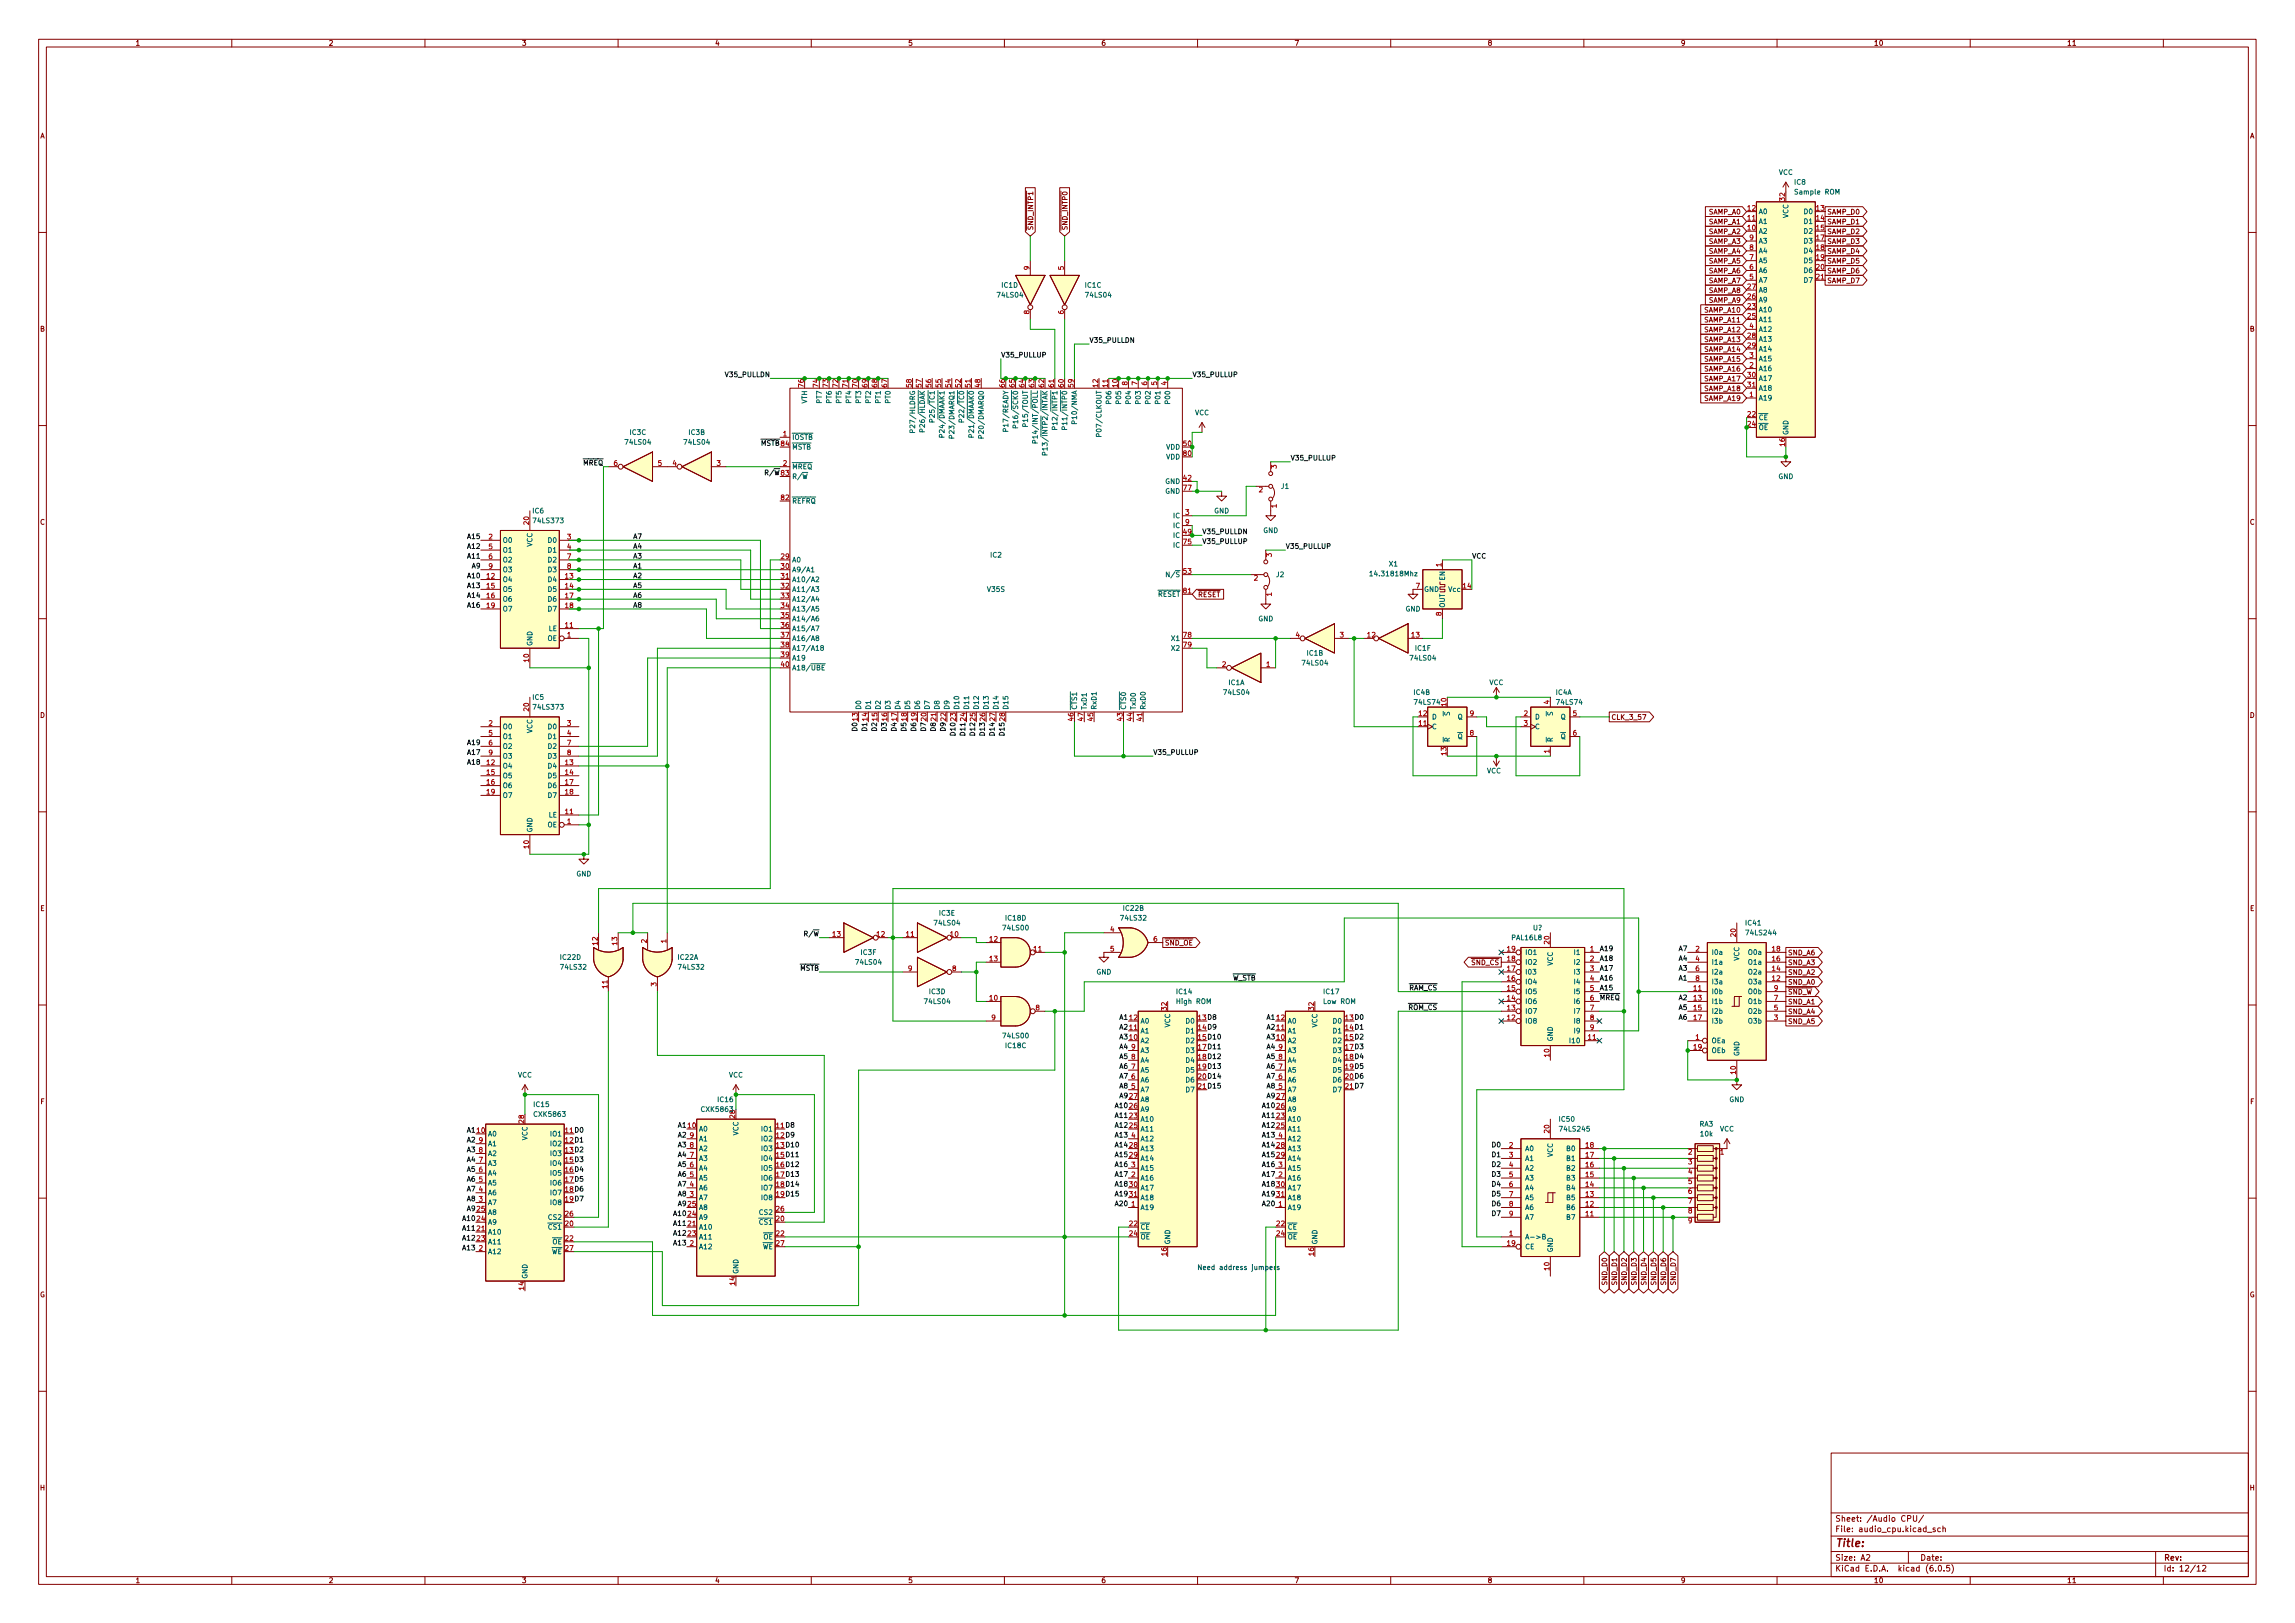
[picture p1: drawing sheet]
<svg xmlns="http://www.w3.org/2000/svg" width="594mm" height="420mm" viewBox="0 0 594 420" stroke-linecap="round" stroke-linejoin="round" font-family="sans-serif">
<defs><g id="words">
<text font-size="2.8" fill="#840000" x="475" y="400.5">Title:</text>
<g font-size="2.1" fill="#840000">
<text x="475" y="393.9">Sheet: /Audio CPU/</text>
<text x="475" y="396.6">File: audio_cpu.kicad_sch</text>
<text x="475" y="406.8">KiCad E.D.A. kicad (6.0.5)</text>
<text x="475" y="404">Size: A2</text>
<text x="497" y="404">Date:</text>
<text x="560" y="404">Rev:</text>
<text x="560" y="406.8">Id: 12/12</text>
</g>
<g font-size="1.8" fill="#840000">
<text x="35" y="11.8">1</text>
<text x="85" y="11.8">2</text>
<text x="135" y="11.8">3</text>
<text x="185" y="11.8">4</text>
<text x="235" y="11.8">5</text>
<text x="285" y="11.8">6</text>
<text x="335" y="11.8">7</text>
<text x="385" y="11.8">8</text>
<text x="435" y="11.8">9</text>
<text x="485" y="11.8">10</text>
<text x="535" y="11.8">11</text>
<text x="10.3" y="35.8">A</text>
<text x="582.4" y="35.8">A</text>
<text x="267.4" y="59.7" transform="rotate(-90 267.4 59.7)">~{SND_INTP1}</text>
<text x="276.3" y="59.7" transform="rotate(-90 276.3 59.7)">~{SND_INTP0}</text>
<text x="442.3" y="55.5">SAMP_A0</text>
<text x="442.3" y="58">SAMP_A1</text>
<text x="472.9" y="58">SAMP_D1</text>
<text x="472.9" y="55.5">SAMP_D0</text>
<text x="442.3" y="65.7">SAMP_A4</text>
<text x="442.3" y="63.1">SAMP_A3</text>
<text x="442.3" y="60.6">SAMP_A2</text>
<text x="472.9" y="63.1">SAMP_D3</text>
<text x="472.9" y="65.7">SAMP_D4</text>
<text x="472.9" y="60.6">SAMP_D2</text>
<text x="442.3" y="70.7">SAMP_A6</text>
<text x="442.3" y="68.2">SAMP_A5</text>
<text x="472.9" y="70.7">SAMP_D6</text>
<text x="472.9" y="68.2">SAMP_D5</text>
<text x="442.3" y="73.3">SAMP_A7</text>
<text x="442.3" y="75.8">SAMP_A8</text>
<text x="472.9" y="73.3">SAMP_D7</text>
<text x="441.4" y="80.9">SAMP_A10</text>
<text x="441.4" y="83.4">SAMP_A11</text>
<text x="442.3" y="78.4">SAMP_A9</text>
<text x="10.3" y="85.8">B</text>
<text x="441.4" y="88.5">SAMP_A13</text>
<text x="441.4" y="86">SAMP_A12</text>
<text x="582.4" y="85.8">B</text>
<text x="441.4" y="93.6">SAMP_A15</text>
<text x="441.4" y="91.1">SAMP_A14</text>
<text x="441.4" y="101.2">SAMP_A18</text>
<text x="441.4" y="96.1">SAMP_A16</text>
<text x="441.4" y="98.7">SAMP_A17</text>
<text x="441.4" y="103.8">SAMP_A19</text>
<text x="10.3" y="135.8">C</text>
<text x="582.4" y="135.8">C</text>
<text x="310" y="154.6">~{RESET}</text>
<text x="10.3" y="185.8">D</text>
<text x="582.4" y="185.8">D</text>
<text x="417" y="186.3">CLK_3_57</text>
<text x="10.4" y="235.8">E</text>
<text x="582.4" y="235.8">E</text>
<text x="301.5" y="244.7">~{SND_OE}</text>
<text x="379.6" y="249.8">~{SND_CS}</text>
<text x="462.8" y="247.3">SND_A6</text>
<text x="462.8" y="249.8">SND_A3</text>
<text x="462.8" y="257.4">~{SND_W}</text>
<text x="462.8" y="252.4">SND_A2</text>
<text x="462.8" y="254.9">SND_A0</text>
<text x="462.8" y="260">SND_A1</text>
<text x="462.8" y="262.5">SND_A4</text>
<text x="462.8" y="265.1">SND_A5</text>
<text x="10.4" y="285.8">F</text>
<text x="582.5" y="285.8">F</text>
<text x="10.3" y="335.8">G</text>
<text x="416" y="332.4" transform="rotate(-90 416 332.4)">SND_D0</text>
<text x="418.6" y="332.4" transform="rotate(-90 418.6 332.4)">SND_D1</text>
<text x="421.1" y="332.4" transform="rotate(-90 421.1 332.4)">SND_D2</text>
<text x="423.6" y="332.4" transform="rotate(-90 423.6 332.4)">SND_D3</text>
<text x="426.2" y="332.4" transform="rotate(-90 426.2 332.4)">SND_D4</text>
<text x="428.7" y="332.4" transform="rotate(-90 428.7 332.4)">SND_D5</text>
<text x="431.3" y="332.4" transform="rotate(-90 431.3 332.4)">SND_D6</text>
<text x="433.8" y="332.4" transform="rotate(-90 433.8 332.4)">SND_D7</text>
<text x="582.3" y="335.8">G</text>
<text x="10.3" y="385.8">H</text>
<text x="582.4" y="385.8">H</text>
<text x="35" y="409.8">1</text>
<text x="85" y="409.8">2</text>
<text x="135" y="409.8">3</text>
<text x="185" y="409.8">4</text>
<text x="235" y="409.8">5</text>
<text x="285" y="409.8">6</text>
<text x="335" y="409.8">7</text>
<text x="385" y="409.8">8</text>
<text x="435" y="409.8">9</text>
<text x="485" y="409.8">10</text>
<text x="535" y="409.8">11</text>
</g>
<g font-size="1.8" fill="#006464">
<text x="460.4" y="45.3">VCC</text>
<text x="464.5" y="47.8">IC8</text>
<text x="464.9" y="50.3">Sample ROM</text>
<text x="455.2" y="58">A1</text>
<text x="455.2" y="55.4">A0</text>
<text x="462.9" y="56.5" transform="rotate(-90 462.9 56.5)">VCC</text>
<text x="467.1" y="55.4">D0</text>
<text x="467.1" y="58">D1</text>
<text x="455.2" y="60.5">A2</text>
<text x="455.2" y="65.6">A4</text>
<text x="455.2" y="63">A3</text>
<text x="467.1" y="60.5">D2</text>
<text x="467.1" y="63">D3</text>
<text x="467.1" y="65.6">D4</text>
<text x="455.2" y="70.7">A6</text>
<text x="455.2" y="68.1">A5</text>
<text x="467.1" y="68.1">D5</text>
<text x="467.1" y="70.7">D6</text>
<text x="258.3" y="77">74LS04</text>
<text x="259.3" y="74.5">IC1D</text>
<text x="280.9" y="74.5">IC1C</text>
<text x="281.2" y="77">74LS04</text>
<text x="455.2" y="75.7">A8</text>
<text x="455.2" y="73.2">A7</text>
<text x="467.1" y="73.2">D7</text>
<text x="455.2" y="80.8">A10</text>
<text x="455.2" y="83.4">A11</text>
<text x="455.2" y="78.3">A9</text>
<text x="455.2" y="88.4">A13</text>
<text x="455.2" y="85.9">A12</text>
<text x="455.2" y="91">A14</text>
<text x="455.2" y="93.5">A15</text>
<text x="455.2" y="96.1">A16</text>
<text x="455.2" y="98.6">A17</text>
<text x="455.2" y="101.1">A18</text>
<text x="208.9" y="104.5" transform="rotate(-90 208.9 104.5)">VTH</text>
<text x="212.7" y="104.3" transform="rotate(-90 212.7 104.3)">PT7</text>
<text x="215.3" y="104.3" transform="rotate(-90 215.3 104.3)">PT6</text>
<text x="217.8" y="104.3" transform="rotate(-90 217.8 104.3)">PT5</text>
<text x="220.3" y="104.3" transform="rotate(-90 220.3 104.3)">PT4</text>
<text x="222.9" y="104.3" transform="rotate(-90 222.9 104.3)">PT3</text>
<text x="225.4" y="104.3" transform="rotate(-90 225.4 104.3)">PT2</text>
<text x="228" y="104.3" transform="rotate(-90 228 104.3)">PT1</text>
<text x="230.5" y="104.3" transform="rotate(-90 230.5 104.3)">PT0</text>
<text x="287.7" y="104.2" transform="rotate(-90 287.7 104.2)">P06</text>
<text x="290.2" y="104.2" transform="rotate(-90 290.2 104.2)">P05</text>
<text x="292.7" y="104.2" transform="rotate(-90 292.7 104.2)">P04</text>
<text x="295.3" y="104.2" transform="rotate(-90 295.3 104.2)">P03</text>
<text x="297.8" y="104.2" transform="rotate(-90 297.8 104.2)">P02</text>
<text x="300.4" y="104.2" transform="rotate(-90 300.4 104.2)">P01</text>
<text x="302.9" y="104.2" transform="rotate(-90 302.9 104.2)">P00</text>
<text x="309.3" y="107.5">VCC</text>
<text x="455.2" y="103.7">A19</text>
<text x="163.1" y="112.6">IC3C</text>
<text x="178.3" y="112.6">IC3B</text>
<text x="205" y="113.8">~{IOSTB}</text>
<text x="236.9" y="110.9" transform="rotate(-90 236.9 110.9)">P27/HLDRG</text>
<text x="239.4" y="112.2" transform="rotate(-90 239.4 112.2)">P26/~{HLDAK}</text>
<text x="241.9" y="109.4" transform="rotate(-90 241.9 109.4)">P25/~{TC1}</text>
<text x="244.5" y="113.6" transform="rotate(-90 244.5 113.6)">P24/~{DMAAK1}</text>
<text x="247" y="112.3" transform="rotate(-90 247 112.3)">P23/DMARQ1</text>
<text x="249.6" y="109.4" transform="rotate(-90 249.6 109.4)">P22/~{TC0}</text>
<text x="252.1" y="113.6" transform="rotate(-90 252.1 113.6)">P21/~{DMAAK0}</text>
<text x="254.6" y="112.3" transform="rotate(-90 254.6 112.3)">P20/DMARQ0</text>
<text x="261" y="110.8" transform="rotate(-90 261 110.8)">P17/READY</text>
<text x="263.5" y="110.7" transform="rotate(-90 263.5 110.7)">P16/~{SCK0}</text>
<text x="266.1" y="109.5" transform="rotate(-90 266.1 109.5)">P15/TOUT</text>
<text x="273.7" y="111" transform="rotate(-90 273.7 111)">P12/~{INTP1}</text>
<text x="276.2" y="111" transform="rotate(-90 276.2 111)">P11/~{INTP0}</text>
<text x="278.8" y="108.7" transform="rotate(-90 278.8 108.7)">P10/NMA</text>
<text x="285.1" y="112" transform="rotate(-90 285.1 112)">P07/CLKOUT</text>
<text x="455.2" y="108.8">~{CE}</text>
<text x="455.2" y="111.3">~{OE}</text>
<text x="462.9" y="112.7" transform="rotate(-90 462.9 112.7)">GND</text>
<text x="162" y="115.1">74LS04</text>
<text x="177.2" y="115.1">74LS04</text>
<text x="205" y="116.4">~{MSTB}</text>
<text x="268.6" y="114.1" transform="rotate(-90 268.6 114.1)">P14/INT/~{POLL}</text>
<text x="271.1" y="118.3" transform="rotate(-90 271.1 118.3)">P13/~{INTP2}/~{INTAK}</text>
<text x="301.8" y="116.4">VDD</text>
<text x="301.8" y="118.9">VDD</text>
<text x="205" y="121.5">~{MREQ}</text>
<text x="205" y="124">R/~{W}</text>
<text x="301.6" y="125.3">GND</text>
<text x="460.3" y="124">GND</text>
<text x="205" y="130.3">~{REFRQ}</text>
<text x="301.6" y="127.8">GND</text>
<text x="331.7" y="126.5">J1</text>
<text x="137.9" y="132.9">IC6</text>
<text x="138.3" y="135.4">74LS373</text>
<text x="303.8" y="134.2">IC</text>
<text x="303.8" y="136.7">IC</text>
<text x="314.3" y="132.9">GND</text>
<text x="327" y="138">GND</text>
<text x="130" y="140.5">O0</text>
<text x="130" y="143">O1</text>
<text x="137.8" y="141.6" transform="rotate(-90 137.8 141.6)">VCC</text>
<text x="142" y="140.5">D0</text>
<text x="142" y="143">D1</text>
<text x="303.8" y="139.2">IC</text>
<text x="303.8" y="141.8">IC</text>
<text x="130" y="145.6">O2</text>
<text x="130" y="148.1">O3</text>
<text x="142" y="145.6">D2</text>
<text x="142" y="148.1">D3</text>
<text x="205" y="145.6">A0</text>
<text x="205" y="148.1">A9/A1</text>
<text x="256.4" y="144.3">IC2</text>
<text x="301.2" y="149.4">N/~{S}</text>
<text x="330.4" y="149.4">J2</text>
<text x="355.3" y="149.2">14.31818Mhz</text>
<text x="359.6" y="146.6">X1</text>
<text x="130" y="150.7">O4</text>
<text x="130" y="153.2">O5</text>
<text x="130" y="155.7">O6</text>
<text x="142" y="150.7">D4</text>
<text x="142" y="153.2">D5</text>
<text x="142" y="155.7">D6</text>
<text x="205" y="150.7">A10/A2</text>
<text x="205" y="153.2">A11/A3</text>
<text x="205" y="155.7">A12/A4</text>
<text x="255.6" y="153.2">V35S</text>
<text x="298.3" y="154.5">~{RESET}</text>
<text x="368.6" y="153.2">GND</text>
<text x="374" y="150.2" transform="rotate(-90 374 150.2)">EN</text>
<text x="375.1" y="153.2">Vcc</text>
<text x="130" y="158.3">O7</text>
<text x="142" y="158.3">D7</text>
<text x="205" y="158.3">A13/A5</text>
<text x="205" y="160.8">A14/A6</text>
<text x="325.7" y="160.8">GND</text>
<text x="363.8" y="158.3">GND</text>
<text x="374" y="157.4" transform="rotate(-90 374 157.4)">OUT</text>
<text x="137.8" y="167.3" transform="rotate(-90 137.8 167.3)">GND</text>
<text x="141.7" y="165.9">OE</text>
<text x="142" y="163.4">LE</text>
<text x="205" y="163.4">A15/A7</text>
<text x="205" y="165.9">A16/A8</text>
<text x="303.4" y="165.9">X1</text>
<text x="205" y="168.4">A17/A18</text>
<text x="205" y="171">A19</text>
<text x="205" y="173.5">A18/~{UBE}</text>
<text x="303.4" y="168.4">X2</text>
<text x="337.3" y="172.3">74LS04</text>
<text x="338.3" y="169.7">IC1B</text>
<text x="365.2" y="171">74LS04</text>
<text x="366.4" y="168.4">IC1F</text>
<text x="316.9" y="179.9">74LS04</text>
<text x="318" y="177.3">IC1A</text>
<text x="366" y="179.9">IC4B</text>
<text x="385.5" y="177.3">VCC</text>
<text x="402.7" y="179.9">IC4A</text>
<text x="137.9" y="181.1">IC5</text>
<text x="138.3" y="183.7">74LS373</text>
<text x="222.9" y="183.8" transform="rotate(-90 222.9 183.8)">D0</text>
<text x="225.4" y="183.8" transform="rotate(-90 225.4 183.8)">D1</text>
<text x="228" y="183.8" transform="rotate(-90 228 183.8)">D2</text>
<text x="230.5" y="183.8" transform="rotate(-90 230.5 183.8)">D3</text>
<text x="233" y="183.8" transform="rotate(-90 233 183.8)">D4</text>
<text x="235.6" y="183.8" transform="rotate(-90 235.6 183.8)">D5</text>
<text x="238.1" y="183.8" transform="rotate(-90 238.1 183.8)">D6</text>
<text x="240.7" y="183.8" transform="rotate(-90 240.7 183.8)">D7</text>
<text x="243.2" y="183.8" transform="rotate(-90 243.2 183.8)">D8</text>
<text x="245.7" y="183.8" transform="rotate(-90 245.7 183.8)">D9</text>
<text x="248.3" y="183.8" transform="rotate(-90 248.3 183.8)">D10</text>
<text x="250.8" y="183.8" transform="rotate(-90 250.8 183.8)">D11</text>
<text x="253.4" y="183.8" transform="rotate(-90 253.4 183.8)">D12</text>
<text x="255.9" y="183.8" transform="rotate(-90 255.9 183.8)">D13</text>
<text x="258.4" y="183.8" transform="rotate(-90 258.4 183.8)">D14</text>
<text x="261" y="183.8" transform="rotate(-90 261 183.8)">D15</text>
<text x="278.8" y="183.8" transform="rotate(-90 278.8 183.8)">~{CTS1}</text>
<text x="281.3" y="183.8" transform="rotate(-90 281.3 183.8)">TxD1</text>
<text x="283.8" y="183.8" transform="rotate(-90 283.8 183.8)">RxD1</text>
<text x="291.5" y="183.8" transform="rotate(-90 291.5 183.8)">~{CTS0}</text>
<text x="294" y="183.8" transform="rotate(-90 294 183.8)">TxD0</text>
<text x="296.5" y="183.8" transform="rotate(-90 296.5 183.8)">RxD0</text>
<text x="366.3" y="182.4">74LS74</text>
<text x="374.4" y="182.8" transform="rotate(-90 374.4 182.8)">10</text>
<text x="403.1" y="182.4">74LS74</text>
<text x="130" y="188.8">O0</text>
<text x="130" y="191.3">O1</text>
<text x="137.8" y="189.8" transform="rotate(-90 137.8 189.8)">VCC</text>
<text x="142" y="188.8">D0</text>
<text x="142" y="191.3">D1</text>
<text x="370.6" y="188.8">C</text>
<text x="370.6" y="186.2">D</text>
<text x="376" y="191.3">~{Q}</text>
<text x="377.3" y="186.2">Q</text>
<text x="397.3" y="186.2">D</text>
<text x="397.3" y="188.8">C</text>
<text x="402.6" y="191.3">~{Q}</text>
<text x="404" y="186.2">Q</text>
<text x="130" y="193.8">O2</text>
<text x="130" y="196.4">O3</text>
<text x="142" y="193.8">D2</text>
<text x="142" y="196.4">D3</text>
<text x="375.3" y="192.2" transform="rotate(-90 375.3 192.2)">~{R}</text>
<text x="402" y="192.2" transform="rotate(-90 402 192.2)">~{R}</text>
<text x="130" y="198.9">O4</text>
<text x="130" y="201.5">O5</text>
<text x="142" y="198.9">D4</text>
<text x="142" y="201.5">D5</text>
<text x="384.9" y="200.2">VCC</text>
<text x="130" y="204">O6</text>
<text x="130" y="206.5">O7</text>
<text x="142" y="204">D6</text>
<text x="142" y="206.5">D7</text>
<text x="137.8" y="215.6" transform="rotate(-90 137.8 215.6)">GND</text>
<text x="141.7" y="214.2">OE</text>
<text x="142" y="211.6">LE</text>
<text x="149.2" y="226.9">GND</text>
<text x="242" y="239.6">74LS04</text>
<text x="243.1" y="237">IC3E</text>
<text x="260.4" y="238.3">IC18D</text>
<text x="290.3" y="238.3">74LS32</text>
<text x="290.9" y="235.8">IC22B</text>
<text x="452" y="239.6">IC41</text>
<text x="259.8" y="240.8">74LS00</text>
<text x="391.4" y="243.4">PAL16L8</text>
<text x="396.8" y="240.8">U?</text>
<text x="452.2" y="242.1">74LS244</text>
<text x="145.1" y="248.5">IC22D</text>
<text x="145.3" y="251">74LS32</text>
<text x="175.5" y="248.5">IC22A</text>
<text x="175.8" y="251">74LS32</text>
<text x="221.7" y="249.7">74LS04</text>
<text x="222.9" y="247.2">IC3F</text>
<text x="394.7" y="249.7">IO2</text>
<text x="394.7" y="247.2">IO1</text>
<text x="402" y="250" transform="rotate(-90 402 250)">VCC</text>
<text x="407.7" y="247.2">I1</text>
<text x="407.7" y="249.7">I2</text>
<text x="443" y="247.2">I0a</text>
<text x="443" y="249.7">I1a</text>
<text x="450.2" y="248.8" transform="rotate(-90 450.2 248.8)">VCC</text>
<text x="452.8" y="249.7">O1a</text>
<text x="452.8" y="247.2">O0a</text>
<text x="240.6" y="257.3">IC3D</text>
<text x="283.8" y="252.3">GND</text>
<text x="304.6" y="257.3">IC14</text>
<text x="342.7" y="257.3">IC17</text>
<text x="394.7" y="257.3">IO5</text>
<text x="394.7" y="254.8">IO4</text>
<text x="394.7" y="252.3">I03</text>
<text x="407.7" y="252.3">I3</text>
<text x="407.7" y="254.8">I4</text>
<text x="407.7" y="257.3">I5</text>
<text x="443" y="257.3">I0b</text>
<text x="443" y="252.3">I2a</text>
<text x="443" y="254.8">I3a</text>
<text x="452.7" y="257.3">O0b</text>
<text x="452.8" y="254.8">O3a</text>
<text x="452.8" y="252.3">O2a</text>
<text x="239.5" y="259.9">74LS04</text>
<text x="304.7" y="259.9">High ROM</text>
<text x="342.6" y="259.9">Low ROM</text>
<text x="394.7" y="262.4">IO7</text>
<text x="394.7" y="259.9">IO6</text>
<text x="407.7" y="259.9">I6</text>
<text x="407.7" y="262.4">I7</text>
<text x="443" y="259.9">I1b</text>
<text x="443" y="262.4">I2b</text>
<text x="452.7" y="262.4">O2b</text>
<text x="452.7" y="259.9">O1b</text>
<text x="259.8" y="268.8">74LS00</text>
<text x="295.1" y="267.5">A1</text>
<text x="295.1" y="265">A0</text>
<text x="302.9" y="266" transform="rotate(-90 302.9 266)">VCC</text>
<text x="307.1" y="265">D0</text>
<text x="307.1" y="267.5">D1</text>
<text x="333.2" y="267.5">A1</text>
<text x="333.2" y="265">A0</text>
<text x="341" y="266" transform="rotate(-90 341 266)">VCC</text>
<text x="345.2" y="265">D0</text>
<text x="345.2" y="267.5">D1</text>
<text x="394.7" y="265">IO8</text>
<text x="402" y="269.7" transform="rotate(-90 402 269.7)">GND</text>
<text x="407.7" y="265">I8</text>
<text x="407.7" y="267.5">I9</text>
<text x="443" y="265">I3b</text>
<text x="452.7" y="265">O3b</text>
<text x="260.4" y="271.3">IC18C</text>
<text x="295.1" y="270">A2</text>
<text x="295.1" y="275.1">A4</text>
<text x="295.1" y="272.6">A3</text>
<text x="307.1" y="270">D2</text>
<text x="307.1" y="272.6">D3</text>
<text x="307.1" y="275.1">D4</text>
<text x="333.2" y="270">A2</text>
<text x="333.2" y="275.1">A4</text>
<text x="333.2" y="272.6">A3</text>
<text x="345.2" y="270">D2</text>
<text x="345.2" y="272.6">D3</text>
<text x="345.2" y="275.1">D4</text>
<text x="406.7" y="270">I10</text>
<text x="443" y="270">OEa</text>
<text x="443" y="272.6">OEb</text>
<text x="450.2" y="273.5" transform="rotate(-90 450.2 273.5)">GND</text>
<text x="134" y="278.9">VCC</text>
<text x="188.6" y="278.9">VCC</text>
<text x="295.1" y="280.2">A6</text>
<text x="295.1" y="277.7">A5</text>
<text x="307.1" y="277.7">D5</text>
<text x="307.1" y="280.2">D6</text>
<text x="333.2" y="280.2">A6</text>
<text x="333.2" y="277.7">A5</text>
<text x="345.2" y="277.7">D5</text>
<text x="345.2" y="280.2">D6</text>
<text x="138.3" y="286.6">IC15</text>
<text x="181.8" y="287.8">CXK5863</text>
<text x="185.9" y="285.3">IC16</text>
<text x="295.1" y="287.8">A9</text>
<text x="295.1" y="285.3">A8</text>
<text x="295.1" y="282.7">A7</text>
<text x="307.1" y="282.7">D7</text>
<text x="333.2" y="287.8">A9</text>
<text x="333.2" y="285.3">A8</text>
<text x="333.2" y="282.7">A7</text>
<text x="345.2" y="282.7">D7</text>
<text x="447.6" y="285.3">GND</text>
<text x="138.4" y="289.1">CXK5863</text>
<text x="180.8" y="292.9">A0</text>
<text x="191.1" y="294" transform="rotate(-90 191.1 294)">VCC</text>
<text x="197.3" y="292.9">IO1</text>
<text x="295.1" y="290.4">A10</text>
<text x="295.1" y="292.9">A11</text>
<text x="333.2" y="290.4">A10</text>
<text x="333.2" y="292.9">A11</text>
<text x="403.7" y="290.4">IC50</text>
<text x="404" y="292.9">74LS245</text>
<text x="439.9" y="291.6">RA3</text>
<text x="445.2" y="292.9">VCC</text>
<text x="126.2" y="294.2">A0</text>
<text x="126.2" y="299.3">A2</text>
<text x="126.2" y="296.7">A1</text>
<text x="136.5" y="295.2" transform="rotate(-90 136.5 295.2)">VCC</text>
<text x="142.7" y="294.2">IO1</text>
<text x="142.7" y="296.7">IO2</text>
<text x="142.7" y="299.3">IO3</text>
<text x="180.8" y="298">A2</text>
<text x="180.8" y="295.4">A1</text>
<text x="197.3" y="295.4">IO2</text>
<text x="197.3" y="298">IO3</text>
<text x="295.1" y="298">A13</text>
<text x="295.1" y="295.4">A12</text>
<text x="333.2" y="298">A13</text>
<text x="333.2" y="295.4">A12</text>
<text x="394.7" y="298">A0</text>
<text x="402" y="299.6" transform="rotate(-90 402 299.6)">VCC</text>
<text x="405.7" y="298">B0</text>
<text x="440.2" y="294.2">10k</text>
<text x="126.2" y="304.3">A4</text>
<text x="126.2" y="301.8">A3</text>
<text x="142.7" y="301.8">IO4</text>
<text x="142.7" y="304.3">IO5</text>
<text x="180.8" y="305.6">A5</text>
<text x="180.8" y="303.1">A4</text>
<text x="180.8" y="300.5">A3</text>
<text x="197.3" y="300.5">IO4</text>
<text x="197.3" y="303.1">IO5</text>
<text x="197.3" y="305.6">IO6</text>
<text x="295.1" y="305.6">A16</text>
<text x="295.1" y="300.5">A14</text>
<text x="295.1" y="303.1">A15</text>
<text x="333.2" y="305.6">A16</text>
<text x="333.2" y="300.5">A14</text>
<text x="333.2" y="303.1">A15</text>
<text x="394.7" y="300.5">A1</text>
<text x="394.7" y="303.1">A2</text>
<text x="394.7" y="305.6">A3</text>
<text x="405.7" y="305.6">B3</text>
<text x="405.7" y="303.1">B2</text>
<text x="405.7" y="300.5">B1</text>
<text x="126.2" y="312">A7</text>
<text x="126.2" y="309.4">A6</text>
<text x="126.2" y="306.9">A5</text>
<text x="142.7" y="306.9">IO6</text>
<text x="142.7" y="309.4">IO7</text>
<text x="142.7" y="312">IO8</text>
<text x="180.8" y="310.7">A7</text>
<text x="180.8" y="308.1">A6</text>
<text x="197.3" y="308.1">IO7</text>
<text x="197.3" y="310.7">IO8</text>
<text x="295.1" y="308.1">A17</text>
<text x="295.1" y="310.7">A18</text>
<text x="333.2" y="308.1">A17</text>
<text x="333.2" y="310.7">A18</text>
<text x="394.7" y="308.1">A4</text>
<text x="394.7" y="310.7">A5</text>
<text x="405.7" y="310.7">B5</text>
<text x="405.7" y="308.1">B4</text>
<text x="126.2" y="317">A9</text>
<text x="126.2" y="314.5">A8</text>
<text x="142.1" y="315.8">CS2</text>
<text x="180.8" y="315.8">A9</text>
<text x="180.8" y="313.2">A8</text>
<text x="195.3" y="317">~{CS1}</text>
<text x="196.7" y="314.5">CS2</text>
<text x="295.1" y="313.2">A19</text>
<text x="333.2" y="313.2">A19</text>
<text x="394.7" y="313.2">A6</text>
<text x="394.7" y="315.8">A7</text>
<text x="405.7" y="315.8">B7</text>
<text x="405.7" y="313.2">B6</text>
<text x="126.2" y="319.6">A10</text>
<text x="126.2" y="322.1">A11</text>
<text x="140.7" y="318.3">~{CS1}</text>
<text x="141.6" y="322.1">~{OE}</text>
<text x="180.8" y="323.4">A12</text>
<text x="180.8" y="318.3">A10</text>
<text x="180.8" y="320.8">A11</text>
<text x="195.9" y="323.4">~{WE}</text>
<text x="196.2" y="320.8">~{OE}</text>
<text x="295.1" y="318.3">~{CE}</text>
<text x="295.1" y="320.8">~{OE}</text>
<text x="302.9" y="322.2" transform="rotate(-90 302.9 322.2)">GND</text>
<text x="333.2" y="318.3">~{CE}</text>
<text x="333.2" y="320.8">~{OE}</text>
<text x="341" y="322.2" transform="rotate(-90 341 322.2)">GND</text>
<text x="394.7" y="320.8">A-&gt;B</text>
<text x="394.7" y="323.4">CE</text>
<text x="126.2" y="324.7">A12</text>
<text x="141.3" y="324.7">~{WE}</text>
<text x="191.1" y="329.9" transform="rotate(-90 191.1 329.9)">GND</text>
<text x="402" y="324.3" transform="rotate(-90 402 324.3)">GND</text>
<text x="136.5" y="331.1" transform="rotate(-90 136.5 331.1)">GND</text>
</g>
<g font-size="1.8" fill="#a90000">
<text x="462" y="52" transform="rotate(-90 462 52)">32</text>
<text x="452.4" y="59.6">10</text>
<text x="452.4" y="57.1">11</text>
<text x="452.4" y="54.5">12</text>
<text x="470.2" y="54.5">13</text>
<text x="470.2" y="57.1">14</text>
<text x="470.2" y="59.6">15</text>
<text x="452.9" y="64.7">8</text>
<text x="452.9" y="62.1">9</text>
<text x="470.2" y="62.1">17</text>
<text x="470.2" y="64.7">18</text>
<text x="266.4" y="69.9" transform="rotate(-90 266.4 69.9)">9</text>
<text x="275.3" y="69.9" transform="rotate(-90 275.3 69.9)">5</text>
<text x="452.9" y="69.8">6</text>
<text x="452.9" y="67.2">7</text>
<text x="470.2" y="67.2">19</text>
<text x="470.2" y="69.8">20</text>
<text x="452.4" y="77.4">26</text>
<text x="452.4" y="74.8">27</text>
<text x="452.9" y="72.3">5</text>
<text x="470.2" y="72.3">21</text>
<text x="266.4" y="81.3" transform="rotate(-90 266.4 81.3)">8</text>
<text x="275.3" y="81.3" transform="rotate(-90 275.3 81.3)">6</text>
<text x="452.4" y="79.9">23</text>
<text x="452.4" y="82.5">25</text>
<text x="452.4" y="87.5">28</text>
<text x="452.9" y="85">4</text>
<text x="452.4" y="90.1">29</text>
<text x="452.9" y="95.2">2</text>
<text x="452.9" y="92.6">3</text>
<text x="208" y="100.2" transform="rotate(-90 208 100.2)">76</text>
<text x="211.8" y="100.2" transform="rotate(-90 211.8 100.2)">74</text>
<text x="214.4" y="100.2" transform="rotate(-90 214.4 100.2)">73</text>
<text x="216.9" y="100.2" transform="rotate(-90 216.9 100.2)">72</text>
<text x="219.5" y="100.2" transform="rotate(-90 219.5 100.2)">71</text>
<text x="222" y="100.2" transform="rotate(-90 222 100.2)">70</text>
<text x="224.5" y="100.2" transform="rotate(-90 224.5 100.2)">69</text>
<text x="227.1" y="100.2" transform="rotate(-90 227.1 100.2)">68</text>
<text x="229.6" y="100.2" transform="rotate(-90 229.6 100.2)">67</text>
<text x="236" y="100.2" transform="rotate(-90 236 100.2)">58</text>
<text x="238.5" y="100.2" transform="rotate(-90 238.5 100.2)">57</text>
<text x="241" y="100.2" transform="rotate(-90 241 100.2)">56</text>
<text x="243.6" y="100.2" transform="rotate(-90 243.6 100.2)">55</text>
<text x="246.1" y="100.2" transform="rotate(-90 246.1 100.2)">54</text>
<text x="248.7" y="100.2" transform="rotate(-90 248.7 100.2)">52</text>
<text x="251.2" y="100.2" transform="rotate(-90 251.2 100.2)">51</text>
<text x="253.7" y="100.2" transform="rotate(-90 253.7 100.2)">48</text>
<text x="262.6" y="100.2" transform="rotate(-90 262.6 100.2)">65</text>
<text x="265.2" y="100.2" transform="rotate(-90 265.2 100.2)">64</text>
<text x="267.7" y="100.2" transform="rotate(-90 267.7 100.2)">63</text>
<text x="270.3" y="100.2" transform="rotate(-90 270.3 100.2)">62</text>
<text x="272.8" y="100.2" transform="rotate(-90 272.8 100.2)">61</text>
<text x="275.3" y="100.2" transform="rotate(-90 275.3 100.2)">60</text>
<text x="277.9" y="100.2" transform="rotate(-90 277.9 100.2)">59</text>
<text x="284.2" y="100.2" transform="rotate(-90 284.2 100.2)">12</text>
<text x="286.8" y="100.2" transform="rotate(-90 286.8 100.2)">11</text>
<text x="289.3" y="100.2" transform="rotate(-90 289.3 100.2)">10</text>
<text x="291.8" y="99.7" transform="rotate(-90 291.8 99.7)">8</text>
<text x="294.4" y="99.7" transform="rotate(-90 294.4 99.7)">7</text>
<text x="296.9" y="99.7" transform="rotate(-90 296.9 99.7)">6</text>
<text x="299.5" y="99.7" transform="rotate(-90 299.5 99.7)">5</text>
<text x="302" y="99.7" transform="rotate(-90 302 99.7)">4</text>
<text x="452.4" y="97.7">30</text>
<text x="452.4" y="100.2">31</text>
<text x="452.4" y="107.9">22</text>
<text x="452.9" y="102.8">1</text>
<text x="202.7" y="112.9">1</text>
<text x="452.4" y="110.4">24</text>
<text x="306.4" y="115.5">50</text>
<text x="306.4" y="118">80</text>
<text x="462" y="115.5" transform="rotate(-90 462 115.5)">16</text>
<text x="158.9" y="120.6">6</text>
<text x="170.3" y="120.6">5</text>
<text x="174.1" y="120.6">4</text>
<text x="185.6" y="120.6">3</text>
<text x="202.7" y="120.6">2</text>
<text x="306.4" y="124.4">42</text>
<text x="330.5" y="121.3" transform="rotate(-90 330.5 121.3)">3</text>
<text x="202.2" y="129.5">82</text>
<text x="306.4" y="126.9">77</text>
<text x="325.9" y="127.4">2</text>
<text x="330.5" y="131.5" transform="rotate(-90 330.5 131.5)">1</text>
<text x="136.9" y="135.8" transform="rotate(-90 136.9 135.8)">20</text>
<text x="306.8" y="133.3">3</text>
<text x="306.8" y="135.8">9</text>
<text x="126.5" y="139.6">2</text>
<text x="126.5" y="142.2">5</text>
<text x="146.8" y="139.6">3</text>
<text x="146.8" y="142.2">4</text>
<text x="306.4" y="138.3">49</text>
<text x="306.4" y="140.9">75</text>
<text x="126" y="149.8">12</text>
<text x="126.5" y="144.7">6</text>
<text x="126.5" y="147.2">9</text>
<text x="146.3" y="149.8">13</text>
<text x="146.8" y="144.7">7</text>
<text x="146.8" y="147.2">8</text>
<text x="202.2" y="144.7">29</text>
<text x="202.2" y="147.2">30</text>
<text x="202.2" y="149.8">31</text>
<text x="306.4" y="148.5">53</text>
<text x="329.2" y="144.2" transform="rotate(-90 329.2 144.2)">3</text>
<text x="373.1" y="146.7" transform="rotate(-90 373.1 146.7)">1</text>
<text x="126" y="152.3">15</text>
<text x="126" y="154.9">16</text>
<text x="146.3" y="152.3">14</text>
<text x="146.3" y="154.9">17</text>
<text x="202.2" y="152.3">32</text>
<text x="202.2" y="154.9">33</text>
<text x="306.4" y="153.6">81</text>
<text x="324.6" y="150.3">2</text>
<text x="329.2" y="154.3" transform="rotate(-90 329.2 154.3)">1</text>
<text x="366.5" y="152.3">7</text>
<text x="378.7" y="152.3">14</text>
<text x="126" y="157.4">19</text>
<text x="146.3" y="157.4">18</text>
<text x="202.2" y="157.4">34</text>
<text x="202.2" y="159.9">35</text>
<text x="373.1" y="159.4" transform="rotate(-90 373.1 159.4)">8</text>
<text x="146.3" y="162.5">11</text>
<text x="146.8" y="165">1</text>
<text x="202.2" y="162.5">36</text>
<text x="202.2" y="165">37</text>
<text x="202.2" y="167.6">38</text>
<text x="306.4" y="165">78</text>
<text x="306.4" y="167.6">79</text>
<text x="335.4" y="165">4</text>
<text x="346.9" y="165">3</text>
<text x="354" y="165">12</text>
<text x="365.4" y="165">13</text>
<text x="136.9" y="171.3" transform="rotate(-90 136.9 171.3)">10</text>
<text x="202.2" y="170.1">39</text>
<text x="202.2" y="172.6">40</text>
<text x="316.4" y="172.6">2</text>
<text x="327.8" y="172.6">1</text>
<text x="136.9" y="184" transform="rotate(-90 136.9 184)">20</text>
<text x="367.3" y="185.3">12</text>
<text x="380.5" y="185.3">9</text>
<text x="394.5" y="185.3">2</text>
<text x="401.1" y="182.3" transform="rotate(-90 401.1 182.3)">4</text>
<text x="407.2" y="185.3">5</text>
<text x="126.5" y="187.9">2</text>
<text x="126.5" y="190.4">5</text>
<text x="146.8" y="187.9">3</text>
<text x="146.8" y="190.4">4</text>
<text x="277.9" y="186.6" transform="rotate(-90 277.9 186.6)">46</text>
<text x="280.4" y="186.6" transform="rotate(-90 280.4 186.6)">47</text>
<text x="283" y="186.6" transform="rotate(-90 283 186.6)">45</text>
<text x="290.6" y="186.6" transform="rotate(-90 290.6 186.6)">43</text>
<text x="293.1" y="186.6" transform="rotate(-90 293.1 186.6)">44</text>
<text x="295.7" y="186.6" transform="rotate(-90 295.7 186.6)">41</text>
<text x="367.3" y="187.9">11</text>
<text x="380.5" y="190.4">8</text>
<text x="394.5" y="187.9">3</text>
<text x="407.2" y="190.4">6</text>
<text x="126.5" y="193">6</text>
<text x="126.5" y="195.5">9</text>
<text x="146.8" y="193">7</text>
<text x="146.8" y="195.5">8</text>
<text x="374.4" y="195.5" transform="rotate(-90 374.4 195.5)">13</text>
<text x="401.1" y="195" transform="rotate(-90 401.1 195)">1</text>
<text x="126" y="198">12</text>
<text x="126" y="200.6">15</text>
<text x="126" y="203.1">16</text>
<text x="146.3" y="198">13</text>
<text x="146.3" y="200.6">14</text>
<text x="146.3" y="203.1">17</text>
<text x="126" y="205.7">19</text>
<text x="146.3" y="205.7">18</text>
<text x="146.3" y="210.7">11</text>
<text x="146.8" y="213.3">1</text>
<text x="136.9" y="219.6" transform="rotate(-90 136.9 219.6)">10</text>
<text x="154.7" y="244.6" transform="rotate(-90 154.7 244.6)">12</text>
<text x="159.8" y="244.6" transform="rotate(-90 159.8 244.6)">13</text>
<text x="167.4" y="244.1" transform="rotate(-90 167.4 244.1)">2</text>
<text x="172.5" y="244.1" transform="rotate(-90 172.5 244.1)">1</text>
<text x="215.6" y="242.5">13</text>
<text x="227" y="242.5">12</text>
<text x="234.6" y="242.5">11</text>
<text x="246" y="242.5">10</text>
<text x="256.2" y="243.8">12</text>
<text x="287.4" y="241.2">4</text>
<text x="298.6" y="243.8">6</text>
<text x="401.1" y="244.4" transform="rotate(-90 401.1 244.4)">20</text>
<text x="449.3" y="242.5" transform="rotate(-90 449.3 242.5)">20</text>
<text x="235.1" y="251.4">9</text>
<text x="246.5" y="251.4">8</text>
<text x="256.2" y="248.8">13</text>
<text x="267.6" y="246.3">11</text>
<text x="287.4" y="246.3">5</text>
<text x="390.2" y="251.4">17</text>
<text x="390.2" y="248.8">18</text>
<text x="390.2" y="246.3">19</text>
<text x="411.6" y="246.3">1</text>
<text x="411.6" y="248.8">2</text>
<text x="411.6" y="251.4">3</text>
<text x="438.9" y="246.3">2</text>
<text x="438.9" y="248.8">4</text>
<text x="438.9" y="251.4">6</text>
<text x="458.8" y="251.4">14</text>
<text x="458.8" y="248.8">16</text>
<text x="458.8" y="246.3">18</text>
<text x="157.2" y="255.8" transform="rotate(-90 157.2 255.8)">11</text>
<text x="169.9" y="255.3" transform="rotate(-90 169.9 255.3)">3</text>
<text x="390.2" y="256.5">15</text>
<text x="390.2" y="253.9">16</text>
<text x="411.6" y="253.9">4</text>
<text x="411.6" y="256.5">5</text>
<text x="438.4" y="256.5">11</text>
<text x="438.9" y="253.9">8</text>
<text x="458.8" y="253.9">12</text>
<text x="459.2" y="256.5">9</text>
<text x="256.2" y="259">10</text>
<text x="268.1" y="261.5">8</text>
<text x="302" y="261.5" transform="rotate(-90 302 261.5)">32</text>
<text x="340.1" y="261.5" transform="rotate(-90 340.1 261.5)">32</text>
<text x="390.2" y="261.5">13</text>
<text x="390.2" y="259">14</text>
<text x="411.6" y="259">6</text>
<text x="411.6" y="261.5">7</text>
<text x="438.4" y="259">13</text>
<text x="438.4" y="261.5">15</text>
<text x="459.2" y="261.5">5</text>
<text x="459.2" y="259">7</text>
<text x="256.7" y="264.1">9</text>
<text x="292.4" y="269.2">10</text>
<text x="292.4" y="266.6">11</text>
<text x="292.4" y="264.1">12</text>
<text x="330.5" y="269.2">10</text>
<text x="330.5" y="266.6">11</text>
<text x="330.5" y="264.1">12</text>
<text x="390.2" y="264.1">12</text>
<text x="411.1" y="269.2">11</text>
<text x="411.6" y="264.1">8</text>
<text x="411.6" y="266.6">9</text>
<text x="438.4" y="264.1">17</text>
<text x="438.9" y="269.2">1</text>
<text x="459.2" y="264.1">3</text>
<text x="292.9" y="274.2">8</text>
<text x="292.9" y="271.7">9</text>
<text x="331" y="274.2">8</text>
<text x="331" y="271.7">9</text>
<text x="401.1" y="273.6" transform="rotate(-90 401.1 273.6)">10</text>
<text x="438.4" y="271.7">19</text>
<text x="292.9" y="281.9">5</text>
<text x="292.9" y="279.3">6</text>
<text x="292.9" y="276.8">7</text>
<text x="331" y="281.9">5</text>
<text x="331" y="279.3">6</text>
<text x="331" y="276.8">7</text>
<text x="449.3" y="278" transform="rotate(-90 449.3 278)">10</text>
<text x="292.4" y="286.9">26</text>
<text x="292.4" y="284.4">27</text>
<text x="330.5" y="286.9">26</text>
<text x="330.5" y="284.4">27</text>
<text x="123.5" y="293.3">10</text>
<text x="135.6" y="290.7" transform="rotate(-90 135.6 290.7)">28</text>
<text x="178.1" y="292">10</text>
<text x="190.2" y="289.4" transform="rotate(-90 190.2 289.4)">28</text>
<text x="292.4" y="289.5">23</text>
<text x="292.4" y="292">25</text>
<text x="330.5" y="289.5">23</text>
<text x="330.5" y="292">25</text>
<text x="401.1" y="293.3" transform="rotate(-90 401.1 293.3)">20</text>
<text x="124" y="298.4">8</text>
<text x="124" y="295.8">9</text>
<text x="178.6" y="299.6">7</text>
<text x="178.6" y="297.1">8</text>
<text x="178.6" y="294.6">9</text>
<text x="292.4" y="297.1">28</text>
<text x="292.4" y="299.6">29</text>
<text x="292.9" y="294.6">4</text>
<text x="330.5" y="297.1">28</text>
<text x="330.5" y="299.6">29</text>
<text x="331" y="294.6">4</text>
<text x="390.7" y="297.1">2</text>
<text x="390.7" y="299.6">3</text>
<text x="410.5" y="299.6">17</text>
<text x="410.5" y="297.1">18</text>
<text x="437" y="298.9">2</text>
<text x="445.3" y="298.9">1</text>
<text x="124" y="306">5</text>
<text x="124" y="303.4">6</text>
<text x="124" y="300.9">7</text>
<text x="178.6" y="304.7">5</text>
<text x="178.6" y="302.2">6</text>
<text x="292.9" y="304.7">2</text>
<text x="292.9" y="302.2">3</text>
<text x="331" y="304.7">2</text>
<text x="331" y="302.2">3</text>
<text x="390.7" y="302.2">4</text>
<text x="390.7" y="304.7">5</text>
<text x="410.5" y="304.7">15</text>
<text x="410.5" y="302.2">16</text>
<text x="437" y="301.4">3</text>
<text x="437" y="304">4</text>
<text x="124" y="311.1">3</text>
<text x="124" y="308.5">4</text>
<text x="178.6" y="309.8">3</text>
<text x="178.6" y="307.3">4</text>
<text x="292.4" y="307.3">30</text>
<text x="292.4" y="309.8">31</text>
<text x="330.5" y="307.3">30</text>
<text x="330.5" y="309.8">31</text>
<text x="390.7" y="307.3">6</text>
<text x="390.7" y="309.8">7</text>
<text x="410.5" y="309.8">13</text>
<text x="410.5" y="307.3">14</text>
<text x="437" y="306.5">5</text>
<text x="437" y="309">6</text>
<text x="437" y="311.6">7</text>
<text x="123.5" y="316.1">24</text>
<text x="123.5" y="313.6">25</text>
<text x="146.3" y="317.4">20</text>
<text x="146.3" y="314.9">26</text>
<text x="178.1" y="317.4">21</text>
<text x="178.1" y="314.9">24</text>
<text x="178.1" y="312.3">25</text>
<text x="200.9" y="316.1">20</text>
<text x="200.9" y="313.6">26</text>
<text x="292.4" y="317.4">22</text>
<text x="292.9" y="312.3">1</text>
<text x="330.5" y="317.4">22</text>
<text x="331" y="312.3">1</text>
<text x="390.7" y="312.3">8</text>
<text x="390.7" y="314.9">9</text>
<text x="410.5" y="314.9">11</text>
<text x="410.5" y="312.3">12</text>
<text x="437" y="314.1">8</text>
<text x="437" y="316.7">9</text>
<text x="123.5" y="318.7">21</text>
<text x="123.5" y="321.2">23</text>
<text x="124" y="323.8">2</text>
<text x="146.3" y="321.2">22</text>
<text x="146.3" y="323.8">27</text>
<text x="178.1" y="320">23</text>
<text x="178.6" y="322.5">2</text>
<text x="200.9" y="320">22</text>
<text x="200.9" y="322.5">27</text>
<text x="292.4" y="320">24</text>
<text x="330.5" y="320">24</text>
<text x="390.2" y="322.5">19</text>
<text x="390.7" y="320">1</text>
<text x="302" y="325" transform="rotate(-90 302 325)">16</text>
<text x="340.1" y="325" transform="rotate(-90 340.1 325)">16</text>
<text x="401.1" y="328.8" transform="rotate(-90 401.1 328.8)">10</text>
<text x="135.6" y="333.9" transform="rotate(-90 135.6 333.9)">14</text>
<text x="190.2" y="332.6" transform="rotate(-90 190.2 332.6)">14</text>
</g>
<g font-size="1.8" fill="#0f0f0f">
<text x="281.9" y="88.7">V35_PULLDN</text>
<text x="259.1" y="92.5">V35_PULLUP</text>
<text x="188.1" y="97.6">V35_PULLDN</text>
<text x="308.6" y="97.6">V35_PULLUP</text>
<text x="195.5" y="115.4">~{MSTB}84</text>
<text x="334" y="119.2">V35_PULLUP</text>
<text x="197.1" y="123">R/~{W}83</text>
<text x="121.2" y="142.1">A12</text>
<text x="121.2" y="139.5">A15</text>
<text x="163.8" y="142.1">A4</text>
<text x="163.8" y="139.5">A7</text>
<text x="311.1" y="140.8">V35_PULLUP</text>
<text x="311.1" y="138.2">V35_PULLDN</text>
<text x="332.7" y="142.1">V35_PULLUP</text>
<text x="121.2" y="149.7">A10</text>
<text x="121.2" y="144.6">A11</text>
<text x="122.2" y="147.1">A9</text>
<text x="163.8" y="147.1">A1</text>
<text x="163.8" y="144.6">A3</text>
<text x="163.8" y="149.7">A2</text>
<text x="381" y="144.6">VCC</text>
<text x="121.2" y="154.8">A14</text>
<text x="121.2" y="152.2">A13</text>
<text x="163.8" y="152.2">A5</text>
<text x="163.8" y="154.8">A6</text>
<text x="121.2" y="157.3">A16</text>
<text x="163.8" y="157.3">A8</text>
<text x="221.9" y="189.1" transform="rotate(-90 221.9 189.1)">D013</text>
<text x="224.4" y="189.1" transform="rotate(-90 224.4 189.1)">D114</text>
<text x="227" y="189.1" transform="rotate(-90 227 189.1)">D215</text>
<text x="229.5" y="189.1" transform="rotate(-90 229.5 189.1)">D316</text>
<text x="232.1" y="189.1" transform="rotate(-90 232.1 189.1)">D417</text>
<text x="234.6" y="189.1" transform="rotate(-90 234.6 189.1)">D518</text>
<text x="237.1" y="189.1" transform="rotate(-90 237.1 189.1)">D619</text>
<text x="239.7" y="189.1" transform="rotate(-90 239.7 189.1)">D720</text>
<text x="242.2" y="189.1" transform="rotate(-90 242.2 189.1)">D821</text>
<text x="244.8" y="189.1" transform="rotate(-90 244.8 189.1)">D922</text>
<text x="247.3" y="190.1" transform="rotate(-90 247.3 190.1)">D1023</text>
<text x="249.8" y="190.1" transform="rotate(-90 249.8 190.1)">D1124</text>
<text x="252.4" y="190.1" transform="rotate(-90 252.4 190.1)">D1225</text>
<text x="254.9" y="190.1" transform="rotate(-90 254.9 190.1)">D1326</text>
<text x="257.5" y="190.1" transform="rotate(-90 257.5 190.1)">D1427</text>
<text x="260" y="190.1" transform="rotate(-90 260 190.1)">D1528</text>
<text x="121.2" y="197.9">A18</text>
<text x="121.2" y="195.4">A17</text>
<text x="121.2" y="192.9">A19</text>
<text x="298.4" y="195.4">V35_PULLUP</text>
<text x="207.3" y="242.4">R/~{W}</text>
<text x="205.7" y="251.3">~{MSTB}</text>
<text x="414" y="251.3">A17</text>
<text x="414" y="248.7">A18</text>
<text x="414" y="246.2">A19</text>
<text x="434.6" y="246.2">A7</text>
<text x="434.6" y="251.3">A3</text>
<text x="434.6" y="248.7">A4</text>
<text x="317.6" y="253.8">~{W_STB}</text>
<text x="363.3" y="256.4">~{RAM_CS}</text>
<text x="414" y="256.4">A15</text>
<text x="414" y="253.8">A16</text>
<text x="434.6" y="253.8">A1</text>
<text x="289.8" y="264">A1</text>
<text x="327.9" y="264">A1</text>
<text x="363.2" y="261.4">~{ROM_CS}</text>
<text x="414" y="258.9">~{MREQ}</text>
<text x="434.6" y="258.9">A2</text>
<text x="434.6" y="261.4">A5</text>
<text x="434.6" y="264">A6</text>
<text x="289.8" y="269.1">A3</text>
<text x="289.8" y="266.5">A2</text>
<text x="310.2" y="264.1">13D8</text>
<text x="310.2" y="266.6">14D9</text>
<text x="310.2" y="269.2">15D10</text>
<text x="327.9" y="266.5">A2</text>
<text x="327.9" y="269.1">A3</text>
<text x="348.3" y="264.1">13D0</text>
<text x="348.3" y="266.6">14D1</text>
<text x="348.3" y="269.2">15D2</text>
<text x="289.8" y="274.1">A5</text>
<text x="289.8" y="271.6">A4</text>
<text x="310.2" y="271.7">17D11</text>
<text x="310.2" y="274.2">18D12</text>
<text x="327.9" y="271.6">A4</text>
<text x="327.9" y="274.1">A5</text>
<text x="348.3" y="271.7">17D3</text>
<text x="348.3" y="274.2">18D4</text>
<text x="289.8" y="279.2">A7</text>
<text x="289.8" y="281.8">A8</text>
<text x="289.8" y="276.7">A6</text>
<text x="310.2" y="276.8">19D13</text>
<text x="310.2" y="279.3">20D14</text>
<text x="310.2" y="281.9">21D15</text>
<text x="327.9" y="281.8">A8</text>
<text x="327.9" y="279.2">A7</text>
<text x="327.9" y="276.7">A6</text>
<text x="348.3" y="276.8">19D5</text>
<text x="348.3" y="279.3">20D6</text>
<text x="348.3" y="281.9">21D7</text>
<text x="288.9" y="286.8">A10</text>
<text x="289.8" y="284.3">A9</text>
<text x="327" y="286.8">A10</text>
<text x="327.9" y="284.3">A9</text>
<text x="120.9" y="293.2">A1</text>
<text x="146.3" y="293.3">11D0</text>
<text x="175.5" y="291.9">A1</text>
<text x="200.9" y="292">11D8</text>
<text x="288.9" y="291.9">A12</text>
<text x="288.9" y="289.4">A11</text>
<text x="327" y="289.4">A11</text>
<text x="327" y="291.9">A12</text>
<text x="120.9" y="298.3">A3</text>
<text x="120.9" y="295.7">A2</text>
<text x="146.3" y="295.8">12D1</text>
<text x="146.3" y="298.4">13D2</text>
<text x="175.5" y="294.5">A2</text>
<text x="175.5" y="297">A3</text>
<text x="175.5" y="299.5">A4</text>
<text x="200.9" y="294.6">12D9</text>
<text x="200.9" y="297.1">13D10</text>
<text x="200.9" y="299.6">15D11</text>
<text x="288.9" y="297">A14</text>
<text x="288.9" y="294.5">A13</text>
<text x="288.9" y="299.5">A15</text>
<text x="327" y="297">A14</text>
<text x="327" y="294.5">A13</text>
<text x="327" y="299.5">A15</text>
<text x="386.4" y="297">D0</text>
<text x="386.4" y="299.5">D1</text>
<text x="120.9" y="300.8">A4</text>
<text x="120.9" y="303.4">A5</text>
<text x="120.9" y="305.9">A6</text>
<text x="146.3" y="300.9">15D3</text>
<text x="146.3" y="303.4">16D4</text>
<text x="146.3" y="306">17D5</text>
<text x="175.5" y="304.6">A6</text>
<text x="175.5" y="302.1">A5</text>
<text x="200.9" y="302.2">16D12</text>
<text x="200.9" y="304.7">17D13</text>
<text x="288.9" y="304.6">A17</text>
<text x="288.9" y="302.1">A16</text>
<text x="327" y="304.6">A17</text>
<text x="327" y="302.1">A16</text>
<text x="386.4" y="302.1">D2</text>
<text x="386.4" y="304.6">D3</text>
<text x="120.9" y="308.4">A7</text>
<text x="120.9" y="311">A8</text>
<text x="146.3" y="308.5">18D6</text>
<text x="146.3" y="311.1">19D7</text>
<text x="175.5" y="309.7">A8</text>
<text x="175.5" y="307.2">A7</text>
<text x="200.9" y="307.3">18D14</text>
<text x="200.9" y="309.8">19D15</text>
<text x="288.9" y="309.7">A19</text>
<text x="288.9" y="307.2">A18</text>
<text x="327" y="309.7">A19</text>
<text x="327" y="307.2">A18</text>
<text x="386.4" y="307.2">D4</text>
<text x="386.4" y="309.7">D5</text>
<text x="119.9" y="316.1">A10</text>
<text x="120.9" y="313.5">A9</text>
<text x="174.6" y="317.3">A11</text>
<text x="174.6" y="314.8">A10</text>
<text x="175.5" y="312.2">A9</text>
<text x="288.9" y="312.2">A20</text>
<text x="327" y="312.2">A20</text>
<text x="386.4" y="314.8">D7</text>
<text x="386.4" y="312.2">D6</text>
<text x="119.9" y="323.7">A13</text>
<text x="119.9" y="321.1">A12</text>
<text x="119.9" y="318.6">A11</text>
<text x="174.6" y="322.4">A13</text>
<text x="174.6" y="319.9">A12</text>
</g>
<g font-size="1.8" fill="#009600">
<text x="260.1" y="100.2" transform="rotate(-90 260.1 100.2)">66</text>
<text x="149.5" y="120.5">~{MREQ}</text>
</g>
<text font-size="1.8" fill="#0000c2" x="312.5" y="328.8">Need address jumpers</text>
</g></defs>
<g fill="none" stroke="#840000" stroke-width=".26">
<path d="M10 10.2h574v400h-574zM12 12.2h570v396h-570zM60 10.2v2M110 10.2v2M160 10.2v2M210 10.2v2M260 10.2v2M310 10.2v2M360 10.2v2M410 10.2v2M460 10.2v2M510 10.2v2"/>
<path d="M536.6 11.8h.7M560 10.2v2M265.4 48.6h2.6v11.4l-1.3 1.1-1.3-1.1zM274.3 48.6h2.6v11.4l-1.3 1.1-1.3-1.1zM441.5 58.6h9.5l1.1 1.3-1.1 1.2h-9.5zM441.5 53.5h9.5l1.1 1.3-1.1 1.2h-9.5zM441.5 56h9.5l1.1 1.3-1.1 1.3h-9.5zM452.1 57.3h2.6M454.7 52.2h15.2v61h-15.2zM462.3 47.2l-.8 1.2M462.3 47.2v2.5M462.3 47.2l.7 1.2"/>
<path d="M472.4 56h9.8l1.1 1.3-1.1 1.3h-9.8zM472.4 58.6h9.8l1.1 1.3-1.1 1.2h-9.8zM472.4 53.5h9.8l1.1 1.3-1.1 1.2h-9.8zM10 60.2h2M262.9 71.3h7.6l-3.8 7.6zM266.7 67.5v3.8M271.8 71.3h7.6l-3.8 7.6zM275.6 67.5v3.8M440.2 78.9h10.8l1.1 1.3-1.1 1.2h-10.8zM441.5 76.4h9.5l1.1 1.2-1.1 1.3h-9.5zM441.5 68.7h9.5l1.1 1.3-1.1 1.3h-9.5zM441.5 71.3h9.5l1.1 1.3-1.1 1.2h-9.5z"/>
<path d="M441.5 73.8h9.5l1.1 1.3-1.1 1.3h-9.5zM441.5 66.2h9.5l1.1 1.3-1.1 1.2h-9.5zM441.5 63.7h9.5l1.1 1.2-1.1 1.3h-9.5zM441.5 61.1h9.5l1.1 1.3-1.1 1.3h-9.5zM452.1 72.6h2.6M452.1 70h2.6M452.1 67.5h2.6M452.1 64.9h2.6M452.1 62.4h2.6M469.9 72.6h2.5M472.4 61.1h9.8l1.1 1.3-1.1 1.3h-9.8zM472.4 68.7h9.8l1.1 1.3-1.1 1.3h-9.8z"/>
<path d="M472.4 71.3h9.8l1.1 1.3-1.1 1.2h-9.8zM472.4 63.7h9.8l1.1 1.2-1.1 1.3h-9.8zM472.4 66.2h9.8l1.1 1.3-1.1 1.2h-9.8zM582 60.2h2M219.7 98v2.5M251.5 98v2.5M266.7 80.2v2.5M273 98v2.5M275.6 80.2v2.5M287 98v2.5M292.1 98v2.5M294.6 98v2.5"/>
<path d="M297.2 98v2.5M299.7 98v2.5M302.3 98v2.5M440.2 99.2h10.8l1.1 1.3-1.1 1.3h-10.8zM440.2 94.1h10.8l1.1 1.3-1.1 1.3h-10.8zM440.2 96.7h10.8l1.1 1.3-1.1 1.2h-10.8zM440.2 91.6h10.8l1.1 1.3-1.1 1.2h-10.8zM440.2 86.5h10.8l1.1 1.3-1.1 1.3h-10.8zM440.2 89.1h10.8l1.1 1.2-1.1 1.3h-10.8zM440.2 84h10.8l1.1 1.3-1.1 1.2h-10.8zM440.2 81.4h10.8l1.1 1.3-1.1 1.3h-10.8zM452.1 95.4h2.6"/>
<path d="M452.1 92.9h2.6M452.1 85.3h2.6M10 110.2h2M201.9 113.2h2.6M204.5 100.5h101.6v83.8h-101.6zM311.1 109.4l-.7 1.3M311.1 109.4v2.5M311.1 109.4l.8 1.3M328.9 119.5v2.6M440.2 101.8h10.8l1.1 1.2-1.1 1.3h-10.8zM452.1 103h2.6M452.1 100.5h2.6"/>
<path d="M462.3 118.3v1.2h1.2l-1.2 1.3-1.3-1.3h1.3M582 110.2h2M124.5 139.9h5M129.5 137.3h15.3v30.5h-15.3zM137.2 132.2v5.1M144.8 139.9h5.1M157.5 120.8h2.5M161.3 120.8l7.6-3.8v7.6zM168.9 120.8h6.4M176.5 120.8l7.6-3.8v7.6zM184.1 120.8h3.9M201.9 120.8h2.6"/>
<path d="M306.1 133.5h2.5M306.1 136.1h2.5M316.2 127.2v1.2h1.3l-1.3 1.3-1.2-1.3h1.2M325.1 125.9h3.3M328.9 129.7v3.8h1.3l-1.3 1.3-1.2-1.3h1.2M329.4 126.2a2.27 2.27 0 0 1 0 2.7M124.5 150h5M124.5 152.6h5M124.5 155.1h5M124.5 157.6h5M124.5 142.4h5M124.5 144.9h5"/>
<path d="M124.5 147.5h5M144.8 150h5.1M144.8 152.6h5.1M144.8 155.1h5.1M144.8 157.6h5.1M144.8 142.4h5.1M144.8 144.9h5.1M144.8 147.5h5.1M201.9 150h2.6M306.1 153.8h2.5M309.7 152.6h7v2.5h-7l-1.1-1.3zM323.8 148.8h3.4"/>
<path d="M327.7 152.6v3.8h1.2l-1.2 1.2-1.3-1.2h1.3M327.7 142.4v2.5M328.2 149a2.27 2.27 0 0 1 0 2.8M368.3 147.5h10.2v10.1h-10.2zM368.3 152.6h-2.5v1.2h-1.3l1.3 1.3 1.2-1.3h-1.2M372.7 150.7v.6h1.3v.6h-1.3v.7h1.3v.6h-1.3M373.4 144.9v2.6M373.4 157.6v2.6M10 160.2h2M137.2 167.8v5.1M144.8 162.7h5.1M146 165.3h3.9"/>
<path d="M315 172.9h2.5M318.8 172.9l7.6-3.8v7.6zM326.4 172.9h3.8M334 165.3h2.5M337.8 165.3l7.6-3.8v7.6zM345.4 165.3h3.8M353.1 165.3h2.5M356.9 165.3l7.6-3.8v7.6zM364.5 165.3h3.8M387.3 178v2.5M387.3 178l-.7 1.2M387.3 178l.8 1.2"/>
<path d="M582 160.2h2M124.5 198.3h5M124.5 188.1h5M124.5 190.7h5M124.5 193.2h5M124.5 195.7h5M129.5 185.6h15.3v30.5h-15.3zM137.2 180.5v5.1M144.8 198.3h5.1M144.8 188.1h5.1M144.8 190.7h5.1M144.8 193.2h5.1"/>
<path d="M144.8 195.7h5.1M242.6 184.3v2.6M295.9 184.3v2.6M367 188.1h2.6M369.6 183h10.1v10.2h-10.1zM369.6 187.5l1.2 .6-1.2 .7M379.7 190.7h2.6M379.7 185.6h2.6M386.6 197l.7 1.3M387.3 195.7v2.6M388.1 197l-.8 1.3M393.7 188.1h2.5"/>
<path d="M393.7 185.6h2.5M396.2 183h10.2v10.2h-10.2zM396.2 187.5l1.3 .6-1.3 .7M401.3 180.5v2.5M401.3 193.2v2.5M406.4 190.7h2.5M406.4 185.6h2.5M416.6 184.3h10.4l1.1 1.3-1.1 1.3h-10.4zM425.2 185h.9l-.6 1.3M10 210.2h2M124.5 200.8h5M124.5 203.4h5"/>
<path d="M124.5 205.9h5M137.2 216.1v5M144.8 211h5.1M144.8 200.8h5.1M144.8 203.4h5.1M144.8 205.9h5.1M146 213.5h3.9M582 210.2h2M151.1 221.1v1.3h1.3l-1.3 1.3-1.2-1.3h1.2M218.4 238.9l7.7 3.8-7.7 3.8zM237.5 238.9l7.6 3.8-7.6 3.8zM449.6 238.9v5.1"/>
<path d="M153.7 248.5a5.1 5.1 0 0 0 3.8 4.4M153.7 245.3a6.6 6.6 0 0 0 7.6 0v3.2v-3.2a6.6 6.6 0 0 1-7.6 0v3.2zM154.9 241.5v4.3M157.5 252.9v3.8M160 241.5v4.3M161.3 248.5a5.2 5.2 0 0 1-3.8 4.4M166.4 248.5a5.2 5.2 0 0 0 3.8 4.4M166.4 245.3a6.7 6.7 0 0 0 7.6 0v3.2v-3.2a6.6 6.6 0 0 1-7.6 0v3.2zM167.6 241.5v4.3M170.2 252.9v3.8M172.7 241.5v4.3M174 248.5a5.1 5.1 0 0 1-3.8 4.4"/>
<path d="M214.6 242.7h3.8M227.3 242.7h2.6M233.7 251.6h3.8M233.7 242.7h3.8M237.5 247.8l7.6 3.8-7.6 3.8zM246.4 251.6h2.5M246.4 242.7h2.5M255.3 259.2h3.8M255.3 249.1h3.8M255.3 244h3.8M259.1 258h3.8a3.8 3.8 0 0 1 3.8 3.8 3.8 3.8 0 0 1-3.8 3.8h-3.8zM259.1 242.7h3.8a3.8 3.8 0 0 1 3.8 3.8 3.8 3.8 0 0 1-3.8 3.9h-3.8z"/>
<path d="M268 246.5h2.5M285.7 241.5h4.4M289.6 240.2h3.1h-3.1a6.6 6.6 0 0 1 0 7.6h3.1h-3.1a6.7 6.7 0 0 0 0-7.6zM290.1 246.5h-4.4v1.3h1.3l-1.3 1.3-1.2-1.3h1.2M292.8 240.2a5.1 5.1 0 0 1 4.4 3.8M297.2 244a5.2 5.2 0 0 1-4.4 3.8M297.2 244h3.8M301 242.7h8.5l1.1 1.3-1.1 1.3h-8.5zM380.1 247.8h8.5v2.6h-8.5l-1.1-1.3zM388.6 256.7h3.8M388.6 254.2h3.8M388.6 259.2h3.8"/>
<path d="M388.6 251.6h3.8M388.6 249.1h3.8M388.6 246.5h3.8M393.7 245.3h16.5v25.4h-16.5zM401.3 241.5v3.8M410.2 256.7h3.8M410.2 254.2h3.8M410.2 259.2h3.8M410.2 251.6h3.8M410.2 249.1h3.8M410.2 246.5h3.8M436.9 256.7h5.1"/>
<path d="M436.9 254.2h5.1M436.9 259.2h5.1M436.9 251.6h5.1M436.9 249.1h5.1M436.9 246.5h5.1M442 244h15.2v30.5h-15.2zM450.2 258h-1.3v2.5M450.8 258h-.6v2.5h-1.9M457.2 256.7h5.1M457.2 254.2h5.1M457.2 259.2h5.1M457.2 251.6h5.1"/>
<path d="M457.2 249.1h5.1M457.2 246.5h5.1M462.3 258h8.3l1.1 1.2-1.1 1.3h-8.3zM462.3 255.4h7.5l1.1 1.3-1.1 1.3h-7.5zM462.3 250.4h8.3l1.1 1.2-1.1 1.3h-8.3zM462.3 245.3h8.3l1.1 1.2-1.1 1.3h-8.3zM462.3 252.9h8.3l1.1 1.3-1.1 1.2h-8.3zM462.3 247.8h8.3l1.1 1.3-1.1 1.3h-8.3zM10 260.2h2M255.3 264.3h3.8M268 261.8h2.5M292.1 271.9h2.5"/>
<path d="M292.1 266.9h2.5M292.1 279.6h2.5M292.1 277h2.5M292.1 274.5h2.5M294.6 261.8h15.3v60.9h-15.3zM330.2 271.9h2.5M330.2 266.9h2.5M330.2 279.6h2.5M330.2 277h2.5M330.2 274.5h2.5M332.7 261.8h15.3v60.9h-15.3zM388.6 261.8h3.8"/>
<path d="M388.6 264.3h3.8M401.3 270.7v3.8M410.2 269.4h3.8M410.2 261.8h3.8M410.2 264.3h3.8M410.2 266.9h3.8M436.9 269.4h3.8M436.9 261.8h5.1M436.9 264.3h5.1M436.9 271.9h3.8M449.6 274.5v6.3h1.2l-1.2 1.3-1.3-1.3h1.3M457.2 261.8h5.1"/>
<path d="M457.2 264.3h5.1M462.3 260.5h8.3l1.1 1.3-1.1 1.3h-8.3zM462.3 263.1h8.3l1.1 1.2-1.1 1.3h-8.3zM582 260.2h2M123.2 298.6h2.5M123.2 296.1h2.5M125.7 291h20.3v40.6h-20.3zM135.9 280.8l-.8 1.3M135.9 280.8v2.6M135.9 280.8l.8 1.3M177.8 297.3h2.5M177.8 299.9h2.5"/>
<path d="M177.8 294.8h2.5M180.3 289.7h20.4v40.7h-20.4zM190.5 280.8l-.8 1.3M190.5 280.8v2.6M190.5 280.8l.8 1.3M284.5 293.5h.1M292.1 294.8h2.5M292.1 282.1h2.5M330.2 294.8h2.5M330.2 282.1h2.5M388.6 297.3h5.1M388.6 299.9h5.1"/>
<path d="M393.7 294.8h15.2v30.5h-15.2zM401.3 289.7v5.1M408.9 297.3h5.1M408.9 299.9h5.1M438.1 297.3h1.3M438.1 299.9h1.3M438.8 296.1h6.3v20.3h-6.3zM439.4 296.6h4.1v1.5h-4.1zM439.4 299.1h4.1v1.6h-4.1zM443.5 297.3h.7v2.6h-.7h.7v2.5h-.7h.7v2.6h-.7h.7v2.5h-.7h.7v2.5h-.7h.7v2.6h-.7h.7v2.5h-.7M447 294.8v2.5h-2.5M447 294.8l-.7 1.3"/>
<path d="M447 294.8l.8 1.3M10 310.2h2M123.2 318.9h2.5M123.2 311.3h2.5M123.2 308.8h2.5M123.2 306.2h2.5M123.2 303.7h2.5M123.2 301.2h2.5M177.8 302.4h2.5M177.8 305h2.5M177.8 307.5h2.5M177.8 310h2.5"/>
<path d="M177.8 317.7h2.5M292.1 302.4h2.5M292.1 305h2.5M292.1 310h2.5M292.1 312.6h2.5M330.2 302.4h2.5M330.2 305h2.5M330.2 310h2.5M330.2 312.6h2.5M388.6 302.4h5.1M388.6 305h5.1M388.6 307.5h5.1"/>
<path d="M388.6 310h5.1M388.6 312.6h5.1M388.6 315.1h5.1M402 308.8h-1.3v2.5M402.6 308.8h-.6v2.5h-2M408.9 302.4h5.1M408.9 305h5.1M408.9 307.5h5.1M408.9 310h5.1M408.9 312.6h5.1M408.9 315.1h5.1M438.1 302.4h1.3"/>
<path d="M438.1 305h1.3M438.1 307.5h1.3M438.1 310h1.3M438.1 312.6h1.3M438.1 315.1h1.3M439.4 301.7h4.1v1.5h-4.1zM439.4 304.2h4.1v1.5h-4.1zM439.4 306.7h4.1v1.6h-4.1zM439.4 309.3h4.1v1.5h-4.1zM439.4 311.8h4.1v1.6h-4.1zM439.4 314.4h4.1v1.5h-4.1zM582 310.2h2"/>
<path d="M123.2 324h2.5M177.8 322.7h2.5M388.6 320.2h5.1M388.6 322.7h3.8M401.3 325.3v5.1M414 325.1l1.3-1.1 1.3 1.1v8.6l-1.3 1.1-1.3-1.1zM416.6 325.1l1.2-1.1 1.3 1.1v8.6l-1.3 1.1-1.2-1.1zM419.1 325.1l1.3-1.1 1.2 1.1v8.6l-1.2 1.1-1.3-1.1zM421.6 325.1l1.3-1.1 1.3 1.1v8.6l-1.3 1.1-1.3-1.1zM424.2 325.1l1.2-1.1 1.3 1.1v8.6l-1.3 1.1-1.2-1.1zM426.7 325.1l1.3-1.1 1.3 1.1v8.6l-1.3 1.1-1.3-1.1zM429.3 325.1l1.2-1.1 1.3 1.1v8.6l-1.3 1.1-1.2-1.1z"/>
<path d="M431.8 325.1l1.3-1.1 1.2 1.1v8.6l-1.2 1.1-1.3-1.1zM10 360.2h2M474 376.2h108v32h-108zM582 360.2h2M474 397.7h108M474 391.7h108M493.8 393.1h.7l.1-.6-.8-.2v1.5M495.3 392.3v1.3l.3 .2 .6-.2v-1.3M497.9 392.3l-1.2 1.9M498.9 396.7h1.2M500.9 395.6l-.3-.1-.2 .3v.2l.5 .1v.4h-.5M502.3 395.6l-.4-.1-.3 .3 .1 .7h.6"/>
<path d="M502.9 395.7l.6-.1 .1 .9M502.9 395v1.5M60 408.2v2M110 408.2v2M160 408.2v2M210 408.2v2M260 408.2v2M310 408.2v2M360 408.2v2M410 408.2v2M460 408.2v2M474 404.7h108"/>
<path d="M474 401.7h108M483.2 402.6l.5-.2 .3 .5-.9 1h.9M494 401.7v3M501.1 406.6v.1M501.9 405.3l.2-.1a.8 .8 0 0 1 .5 .8 .8 .8 0 0 1-.5 .7 1 1 0 0 1-.2-1.4zM503.2 406.6v.1M504.7 405.2h-.8v.8l.7-.1 .1 .7-.3 .1-.5-.1M505.2 405a1.72 1.72 0 0 1 0 2.3M510 408.2v2M536.6 409.7h.7M558 401.7v6.5M560 408.2v2"/>
<path d="M568.7 405.7l.5-.5v1.5M568.7 406.7h.9M570.2 405.4l.5-.2 .3 .5-.9 1h.9"/>
<circle cx="266.7" cy="79.5" r=".63"/>
<circle cx="275.6" cy="79.5" r=".63"/>
<circle cx="160.7" cy="120.8" r=".63"/>
<circle cx="175.9" cy="120.8" r=".63"/>
<circle cx="328.9" cy="129.2" r=".51"/>
<circle cx="328.9" cy="125.9" r=".51"/>
<circle cx="328.9" cy="122.6" r=".51"/>
<circle cx="327.7" cy="148.8" r=".51"/>
<circle cx="327.7" cy="145.5" r=".51"/>
<circle cx="327.7" cy="152.1" r=".51"/>
<circle cx="145.4" cy="165.3" r=".63"/>
<circle cx="318.1" cy="172.9" r=".63"/>
<circle cx="337.2" cy="165.3" r=".63"/>
<circle cx="356.2" cy="165.3" r=".63"/>
<circle cx="145.4" cy="213.5" r=".63"/>
<circle cx="226.7" cy="242.7" r=".63"/>
<circle cx="245.7" cy="242.7" r=".63"/>
<circle cx="245.7" cy="251.6" r=".63"/>
<circle cx="267.3" cy="246.5" r=".63"/>
<circle cx="393.1" cy="251.6" r=".63"/>
<circle cx="393.1" cy="249.1" r=".63"/>
<circle cx="393.1" cy="254.2" r=".63"/>
<circle cx="393.1" cy="246.5" r=".63"/>
<circle cx="393.1" cy="259.2" r=".63"/>
<circle cx="393.1" cy="256.7" r=".63"/>
<circle cx="267.3" cy="261.8" r=".63"/>
<circle cx="393.1" cy="261.8" r=".63"/>
<circle cx="393.1" cy="264.3" r=".63"/>
<circle cx="441.3" cy="269.4" r=".63"/>
<circle cx="441.3" cy="271.9" r=".63"/>
<circle cx="393.1" cy="322.7" r=".63"/>
</g>
<g fill="#ffffc2" stroke="#ffffc2" stroke-width=".26">
<path d="M156.1 247.9l5.2 .6a5.2 5.2 0 0 1-3.8 4.4z"/>
<path d="M161.3 245.3v3.2z"/>
<path d="M153.7 245.3v3.2z"/>
<path d="M153.7 245.3a6.6 6.6 0 0 0 7.6 0v3.2h-7.6z"/>
<path d="M153.7 248.5l5.1-.6-1.3 5a5.1 5.1 0 0 1-3.8-4.4z"/>
<path d="M442 244h15.2v30.5h-15.2z"/>
<path d="M438.8 296.1h6.3v20.3h-6.3z"/>
<path d="M393.7 245.3h16.5v25.4h-16.5z"/>
<path d="M262.9 258a3.8 3.8 0 0 1 3.8 3.8 3.8 3.8 0 0 1-3.8 3.8z"/>
<path d="M259.1 258h3.8v7.6h-3.8z"/>
<path d="M292.2 242.7l5 1.3a5.2 5.2 0 0 1-4.4 3.8z"/>
<path d="M289.6 247.8h3.1z"/>
<path d="M289.6 240.2h3.1z"/>
<path d="M289.6 240.2h3.1v7.6h-3.1a6.7 6.7 0 0 0 0-7.6z"/>
<path d="M292.8 240.2a5.1 5.1 0 0 1 4.4 3.8l-5 1.3z"/>
<path d="M237.5 238.9l7.6 3.8-7.6 3.8z"/>
<path d="M454.7 52.2h15.2v61h-15.2z"/>
<path d="M129.5 137.3h15.3v30.5h-15.3z"/>
<path d="M125.7 291h20.3v40.6h-20.3z"/>
<path d="M237.5 247.8l7.6 3.8-7.6 3.8z"/>
<path d="M161.3 120.8l7.6-3.8v7.6z"/>
<path d="M166.4 248.5l5.1-.6-1.3 5a5.2 5.2 0 0 1-3.8-4.4z"/>
<path d="M166.4 245.3v3.2z"/>
<path d="M174 245.3v3.2z"/>
<path d="M166.4 245.3a6.7 6.7 0 0 0 7.6 0v3.2h-7.6z"/>
<path d="M168.9 247.9l5.1 .6a5.1 5.1 0 0 1-3.8 4.4z"/>
<path d="M294.6 261.8h15.3v60.9h-15.3z"/>
<path d="M332.7 261.8h15.3v60.9h-15.3z"/>
<path d="M368.3 147.5h10.2v10.1h-10.2z"/>
<path d="M271.8 71.3h7.6l-3.8 7.6z"/>
<path d="M337.8 165.3l7.6-3.8v7.6z"/>
<path d="M262.9 71.3h7.6l-3.8 7.6z"/>
<path d="M356.9 165.3l7.6-3.8v7.6z"/>
<path d="M129.5 185.6h15.3v30.5h-15.3z"/>
<path d="M318.8 172.9l7.6-3.8v7.6z"/>
<path d="M218.4 238.9l7.7 3.8-7.7 3.8z"/>
<path d="M393.7 294.8h15.2v30.5h-15.2z"/>
<path d="M180.3 289.7h20.4v40.7h-20.4z"/>
<path d="M396.2 183h10.2v10.2h-10.2z"/>
<path d="M369.6 183h10.1v10.2h-10.1z"/>
<path d="M176.5 120.8l7.6-3.8v7.6z"/>
<path d="M262.9 242.7a3.8 3.8 0 0 1 3.8 3.8 3.8 3.8 0 0 1-3.8 3.9z"/>
<path d="M259.1 242.7h3.8v7.7h-3.8z"/>
</g>
<g fill="#840000" stroke="#840000" stroke-width=".26">
<circle cx="444.2" cy="297.3" r=".25"/>
<circle cx="444.2" cy="299.9" r=".25"/>
<circle cx="444.2" cy="302.4" r=".25"/>
<circle cx="444.2" cy="305" r=".25"/>
<circle cx="444.2" cy="307.5" r=".25"/>
<circle cx="444.2" cy="310" r=".25"/>
<circle cx="444.2" cy="312.6" r=".25"/>
</g>
<g fill="none" stroke="#006464" stroke-width=".26">
<path d="M475.2 50.3v-1.3l.4 .9 .4-.9v1.3M236.2 112l-.1-.6-.5-.1-.1 .7h1.3M246.3 113.4v-.6h-.5l-.1 .6h1.3M254 113.4l-.1-.6h-.5l-.1 .6h1.3M260.3 111.7v-.6l-.5-.1-.1 .7h1.2M265.4 110.4l-.1-.6-.4-.1-.2 .7h1.3M267.9 114.7v-.6l-.5-.1-.1 .7h1.2M278.1 109.7l-.1-.6-.4-.1-.2 .7h1.3M284.4 113v-.6l-.5-.1-.1 .7h1.3M210 147.2l.4-.4v1.3M210 148.1h.7M211.2 151.9h.7l-.4 .5 .4 .1v.5h-.7"/>
<path d="M211.2 149.5l.5-.2 .2 .4-.7 .9h.7M211.5 154.4l-.3 .9h.8M211.8 159.5l-.5 .3-.1 .7 .3 .3 .4-.2-.1-.6h-.3l-.3 .2M211.8 154.8v.9M211.9 157h-.6l-.1 .6 .6-.1 .1 .6h-.7M354.6 148.2l.3-.4v1.3M354.6 149.1h.7M366.2 148.3h.6l-.6 .8h.6M211.2 162h.8l-.5 1.3M211.5 165.1l-.2-.4 .5-.1 .1 .4-.7 .4 .3 .4 .4-.2-.2-.5M212.7 167.7l-.2-.5h.5l.1 .3-.7 .4 .3 .5 .5-.3-.3-.4M250.8 180.3v.7"/>
<path d="M373.6 184.1v1.3M374 184.4l.1 .6a.53 .53 0 0 0 .6-.6l.5 .1v.6M400.3 184.1v1.3M400.7 184.4v.6a.53 .53 0 0 0 .7-.6l.4 .1v.6M399.3 320.1h.6v-.5l-.6-.1v1.3h.5l.3-.4-.3-.3"/>
</g>
<path d="M269.9 91.9l.6-.1 .1-.5-.7-.1v1.3M319.5 96.9h.6v-.5l-.6-.1v1.3M344.9 118.5h.6v-.5l-.6-.1v1.2M322 140.1h.6l.1-.5-.7-.1v1.2M343.6 141.4l.6-.1v-.5l-.6-.1v1.3M309.3 194.7h.6l.1-.5-.7-.1v1.2M315.2 271.5h.7M206 299.5h.7" fill="none" stroke="#0f0f0f" stroke-width=".26"/>
<path d="M311 327.4v1.3l-.8-1.3v1.3M311.5 328.3l.6-.2-.1-.2-.3-.1-.2 .2 .1 .6h.4M331.1 327.9l-.3-.1-.2 .2 .5 .3v.3h-.5" fill="none" stroke="#0000c2" stroke-width=".26"/>
<g fill="none" stroke="#009600" stroke-width=".26">
<path d="M266.7 61.1v6.4M275.6 61.1v6.4M199.4 98h30.5M259.1 92.9v5.1M260.3 98h10.2M266.7 82.7v2.6h6.3v12.7M275.6 82.7v15.3M281.9 89.1h-3.8v8.9M287 98h21.6M311.1 111.9h-2.5v6.4M328.9 119.5h5.1M452.1 108.1v10.2h10.2v-2.6"/>
<path d="M147.3 139.9h49.5v22.8h5.1M156.2 120.8v41.9h-6.3M188 120.8h13.9M308.6 136.1v2.5h2.5M308.6 124.6h1.3v2.6M308.6 127.2h7.6M325.1 125.9h-2.5v7.6h-14M147.3 157.6h35.6v7.7h19M147.3 155.1h38.1v5.1h16.5M147.3 142.4h47v12.7h7.6M147.3 144.9h44.5v7.7h10.1M147.3 147.5h54.6"/>
<path d="M147.3 150h54.6M147.3 152.6h40.7v5h13.9M201.9 144.9h-2.5v85.1h-44.5v11.5M308.6 148.8h15.2M308.6 141.1h2.5M327.7 142.4h5M373.4 144.9h7.6v7.7M137.2 172.9h15.2M149.9 165.3h2.5v55.8h-15.2M154.9 162.7v48.3h-5M201.9 172.9h-29.2v68.6M201.9 167.8h-31.7v27.9h-20.3"/>
<path d="M201.9 170.3h-34.3v22.9h-17.7M308.6 165.3h25.4M308.6 167.8h3.8v5.1h2.6M330.2 165.3v7.6M349.2 165.3h3.9M350.5 165.3v22.8h16.5M373.4 160.2v5.1h-5.1M149.9 198.3h22.8M278.1 186.9v8.8h20.3M290.8 186.9v8.8M367 185.6h-1.2v15.2h16.5v-10.1M374.6 195.7h26.7"/>
<path d="M374.6 180.5h26.7M382.3 185.6h2.5v2.5h8.9M393.7 185.6h-1.3v15.2h16.5v-10.1M408.9 185.6h7.7M149.9 213.5h2.5M157.5 256.7v61h-8.9M160 241.5h7.6M163.8 241.5v-7.7h198.1v22.9h26.7M170.2 256.7v16.5h43.2v43.2h-10.2M212.1 251.6h21.6M212.1 242.7h2.5M229.9 242.7h3.8"/>
<path d="M248.9 251.6h3.8M248.9 242.7h3.8v1.3h2.6M255.3 249.1h-2.6v10.1h2.6M270.5 246.5h5.1M285.7 241.5h-10.1v99M388.6 254.2h-10.1v68.5h10.1M424.2 256.7h12.7M255.3 264.3h-24.2v-34.3h189.3v52.1h-38.1v38.1h6.3M270.5 261.8h10.2v-7.6h67.3v-16.5h76.2v29.2h-10.2M273 261.8v15.2h-50.8v61h-50.8v-14h-22.8M388.6 261.8h-26.7v82.5h-72.3v-26.6h2.5M414 261.8h6.4"/>
<path d="M436.9 269.4v10.2h12.7M135.9 288.5v-5.1h19v31.7h-6.3M190.5 287.2v-3.8h20.3v30.5h-7.6M414 299.9h22.9M414 297.3h22.9M415.3 297.3v26.7M417.8 299.9v24.1M330.2 317.7h-2.5v26.6M414 315.1h22.9M414 307.5h22.9M414 305h22.9M414 302.4h22.9"/>
<path d="M414 310h22.9M414 312.6h22.9M420.4 302.4v21.6M422.9 305v19M425.4 307.5v16.5M428 310v14M430.5 312.6v11.4M433.1 315.1v8.9M203.2 320.2h88.9M203.2 322.7h19M330.2 320.2v20.3h-161.3v-19h-20.3"/>
</g>
<path d="M388 251l1.2 1.2M388 245.9l1.2 1.3M388 258.6l1.2 1.3M389.2 251l-1.2 1.2M389.2 245.9l-1.2 1.3M389.2 258.6l-1.2 1.3M388 263.7l1.2 1.2M389.2 263.7l-1.2 1.2M413.4 263.7l1.2 1.2M413.4 268.8l1.2 1.2M414.6 263.7l-1.2 1.2M414.6 268.8l-1.2 1.2" fill="none" stroke="#000084" stroke-width=".26"/>
<g fill="#009600" stroke="#009600" stroke-width=".26">
<circle cx="275.6" cy="320.2" r=".46"/>
<circle cx="327.7" cy="344.3" r=".46"/>
<circle cx="275.6" cy="340.5" r=".46"/>
<circle cx="275.6" cy="246.5" r=".46"/>
<circle cx="252.7" cy="251.6" r=".46"/>
<circle cx="231.1" cy="242.7" r=".46"/>
<circle cx="222.2" cy="322.7" r=".46"/>
<circle cx="190.5" cy="283.4" r=".46"/>
<circle cx="149.9" cy="150" r=".46"/>
<circle cx="154.9" cy="162.7" r=".46"/>
<circle cx="149.9" cy="157.6" r=".46"/>
<circle cx="152.4" cy="172.9" r=".46"/>
<circle cx="151.1" cy="221.1" r=".46"/>
<circle cx="152.4" cy="213.5" r=".46"/>
<circle cx="273" cy="261.8" r=".46"/>
<circle cx="172.7" cy="198.3" r=".46"/>
<circle cx="149.9" cy="142.4" r=".46"/>
<circle cx="149.9" cy="147.5" r=".46"/>
<circle cx="149.9" cy="144.9" r=".46"/>
<circle cx="149.9" cy="152.6" r=".46"/>
<circle cx="149.9" cy="139.9" r=".46"/>
<circle cx="149.9" cy="155.1" r=".46"/>
<circle cx="135.9" cy="283.4" r=".46"/>
<circle cx="163.8" cy="241.5" r=".46"/>
<circle cx="294.6" cy="98" r=".46"/>
<circle cx="289.6" cy="98" r=".46"/>
<circle cx="297.2" cy="98" r=".46"/>
<circle cx="299.7" cy="98" r=".46"/>
<circle cx="302.3" cy="98" r=".46"/>
<circle cx="292.1" cy="98" r=".46"/>
<circle cx="222.2" cy="98" r=".46"/>
<circle cx="219.7" cy="98" r=".46"/>
<circle cx="224.8" cy="98" r=".46"/>
<circle cx="227.3" cy="98" r=".46"/>
<circle cx="214.6" cy="98" r=".46"/>
<circle cx="217.2" cy="98" r=".46"/>
<circle cx="212.1" cy="98" r=".46"/>
<circle cx="208.3" cy="98" r=".46"/>
<circle cx="387.3" cy="180.5" r=".46"/>
<circle cx="387.3" cy="195.7" r=".46"/>
<circle cx="290.8" cy="195.7" r=".46"/>
<circle cx="308.6" cy="138.6" r=".46"/>
<circle cx="309.9" cy="127.2" r=".46"/>
<circle cx="350.5" cy="165.3" r=".46"/>
<circle cx="330.2" cy="165.3" r=".46"/>
<circle cx="308.6" cy="115.7" r=".46"/>
<circle cx="260.3" cy="98" r=".46"/>
<circle cx="262.9" cy="98" r=".46"/>
<circle cx="268" cy="98" r=".46"/>
<circle cx="265.4" cy="98" r=".46"/>
<circle cx="462.3" cy="118.3" r=".46"/>
<circle cx="452.1" cy="110.7" r=".46"/>
<circle cx="424.2" cy="256.7" r=".46"/>
<circle cx="428" cy="310" r=".46"/>
<circle cx="425.4" cy="307.5" r=".46"/>
<circle cx="430.5" cy="312.6" r=".46"/>
<circle cx="420.4" cy="302.4" r=".46"/>
<circle cx="417.8" cy="299.9" r=".46"/>
<circle cx="422.9" cy="305" r=".46"/>
<circle cx="415.3" cy="297.3" r=".46"/>
<circle cx="420.4" cy="261.8" r=".46"/>
<circle cx="433.1" cy="315.1" r=".46"/>
<circle cx="436.9" cy="271.9" r=".46"/>
<circle cx="449.6" cy="279.6" r=".46"/>
</g>
<use href="#words"/>
</svg>
